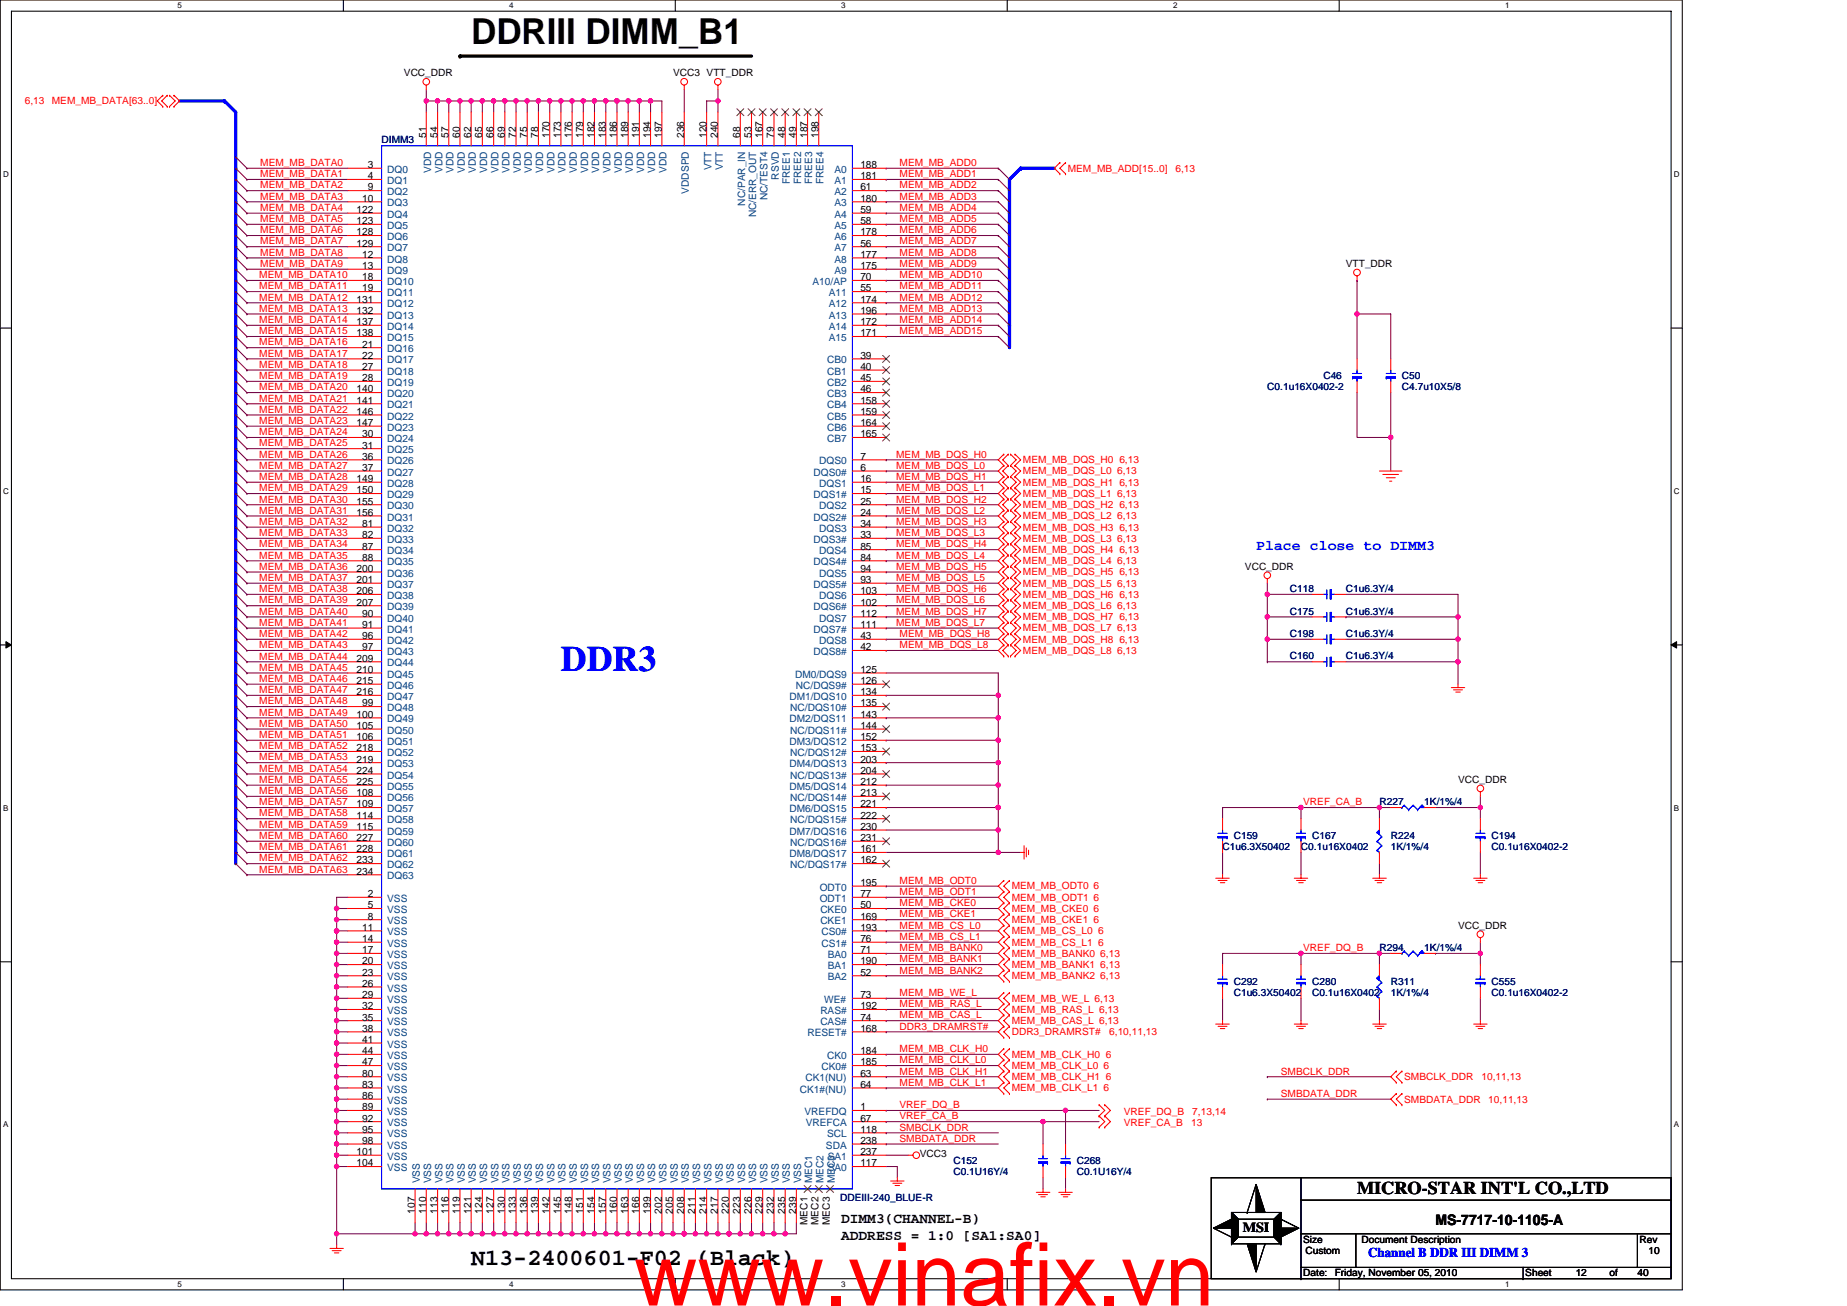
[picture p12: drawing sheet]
<svg xmlns="http://www.w3.org/2000/svg" width="297mm" height="210mm" viewBox="0 0 297 210" stroke-linecap="round" stroke-linejoin="round" font-family="sans-serif">
<defs><g id="words">
<text font-size="14.1" fill="#f00" x="102" y="209.9">www.vinafix.vn</text>
<text font-size="5.8" x="75.8" y="7">DDRIII DIMM_B1</text>
<text font-size="5.8" fill="#00f" x="90.2" y="107.9">DDR3</text>
<text font-size="3.8" x="75.8" y="203.3">N13-2400601-F02 (Black)</text>
<text font-size="2.9" x="218.2" y="192">MICRO-STAR INT'L CO.,LTD</text>
<text font-size="2.3" fill="#00f" x="202" y="88.5">Place close to DIMM3</text>
<g font-size="2.3">
<text x="135.3" y="196.7">DIMM3(CHANNEL-B)</text>
<text x="230.9" y="196.9">MS-7717-10-1105-A</text>
<text x="135.3" y="199.3">ADDRESS = 1:0 [SA1:SA0]</text>
</g>
<text font-size="2.2" x="199.9" y="198">MSI</text>
<text font-size="2.2" fill="#00f" x="220" y="202.1">Channel B DDR III DIMM 3</text>
<g font-size="1.6" fill="#f00">
<text x="4" y="16.8">6,13</text>
<text x="8.3" y="16.8">MEM_MB_DATA[63..0]</text>
<text x="41.9" y="28.5">MEM_MB_DATA1</text>
<text x="41.9" y="26.7">MEM_MB_DATA0</text>
<text x="144.7" y="26.7">MEM_MB_ADD0</text>
<text x="144.7" y="28.5">MEM_MB_ADD1</text>
<text x="171.7" y="27.6">MEM_MB_ADD[15..0]</text>
<text x="189" y="27.6">6,13</text>
<text x="41.9" y="32.1">MEM_MB_DATA3</text>
<text x="41.9" y="33.9">MEM_MB_DATA4</text>
<text x="41.9" y="35.7">MEM_MB_DATA5</text>
<text x="41.9" y="30.3">MEM_MB_DATA2</text>
<text x="144.7" y="30.3">MEM_MB_ADD2</text>
<text x="144.7" y="35.7">MEM_MB_ADD5</text>
<text x="144.7" y="32.1">MEM_MB_ADD3</text>
<text x="144.7" y="33.9">MEM_MB_ADD4</text>
<text x="41.9" y="39.3">MEM_MB_DATA7</text>
<text x="41.9" y="37.5">MEM_MB_DATA6</text>
<text x="41.9" y="41.1">MEM_MB_DATA8</text>
<text x="144.7" y="37.5">MEM_MB_ADD6</text>
<text x="144.7" y="41.1">MEM_MB_ADD8</text>
<text x="144.7" y="39.3">MEM_MB_ADD7</text>
<text x="41.7" y="46.5">MEM_MB_DATA11</text>
<text x="41.7" y="44.7">MEM_MB_DATA10</text>
<text x="41.9" y="42.9">MEM_MB_DATA9</text>
<text x="144.7" y="44.7">MEM_MB_ADD10</text>
<text x="144.7" y="42.9">MEM_MB_ADD9</text>
<text x="144.7" y="46.5">MEM_MB_ADD11</text>
<text x="41.7" y="51.9">MEM_MB_DATA14</text>
<text x="41.7" y="53.7">MEM_MB_DATA15</text>
<text x="41.7" y="50.1">MEM_MB_DATA13</text>
<text x="41.7" y="48.3">MEM_MB_DATA12</text>
<text x="144.7" y="50.1">MEM_MB_ADD13</text>
<text x="144.7" y="51.9">MEM_MB_ADD14</text>
<text x="144.7" y="48.3">MEM_MB_ADD12</text>
<text x="144.7" y="53.7">MEM_MB_ADD15</text>
<text x="41.7" y="55.5">MEM_MB_DATA16</text>
<text x="41.7" y="57.3">MEM_MB_DATA17</text>
<text x="41.7" y="59.1">MEM_MB_DATA18</text>
<text x="41.7" y="62.8">MEM_MB_DATA20</text>
<text x="41.7" y="61">MEM_MB_DATA19</text>
<text x="41.7" y="64.6">MEM_MB_DATA21</text>
<text x="41.7" y="68.2">MEM_MB_DATA23</text>
<text x="41.7" y="71.8">MEM_MB_DATA25</text>
<text x="41.7" y="70">MEM_MB_DATA24</text>
<text x="41.7" y="66.4">MEM_MB_DATA22</text>
<text x="41.7" y="77.2">MEM_MB_DATA28</text>
<text x="41.7" y="73.6">MEM_MB_DATA26</text>
<text x="41.7" y="75.4">MEM_MB_DATA27</text>
<text x="144.1" y="73.6">MEM_MB_DQS_H0</text>
<text x="144.1" y="77.2">MEM_MB_DQS_H1</text>
<text x="144.1" y="75.4">MEM_MB_DQS_L0</text>
<text x="164.5" y="74.5">MEM_MB_DQS_H0 6,13</text>
<text x="164.5" y="76.3">MEM_MB_DQS_L0 6,13</text>
<text x="41.7" y="80.8">MEM_MB_DATA30</text>
<text x="41.7" y="82.6">MEM_MB_DATA31</text>
<text x="41.7" y="79">MEM_MB_DATA29</text>
<text x="144.1" y="80.8">MEM_MB_DQS_H2</text>
<text x="144.1" y="79">MEM_MB_DQS_L1</text>
<text x="144.1" y="82.6">MEM_MB_DQS_L2</text>
<text x="164.5" y="79.9">MEM_MB_DQS_L1 6,13</text>
<text x="164.5" y="78.1">MEM_MB_DQS_H1 6,13</text>
<text x="164.5" y="83.5">MEM_MB_DQS_L2 6,13</text>
<text x="164.5" y="81.7">MEM_MB_DQS_H2 6,13</text>
<text x="41.7" y="89.8">MEM_MB_DATA35</text>
<text x="41.7" y="84.4">MEM_MB_DATA32</text>
<text x="41.7" y="88">MEM_MB_DATA34</text>
<text x="41.7" y="86.2">MEM_MB_DATA33</text>
<text x="144.1" y="88">MEM_MB_DQS_H4</text>
<text x="144.1" y="86.2">MEM_MB_DQS_L3</text>
<text x="144.1" y="84.4">MEM_MB_DQS_H3</text>
<text x="144.1" y="89.8">MEM_MB_DQS_L4</text>
<text x="164.5" y="87.1">MEM_MB_DQS_L3 6,13</text>
<text x="164.5" y="85.3">MEM_MB_DQS_H3 6,13</text>
<text x="164.5" y="88.9">MEM_MB_DQS_H4 6,13</text>
<text x="41.7" y="95.2">MEM_MB_DATA38</text>
<text x="41.7" y="91.6">MEM_MB_DATA36</text>
<text x="41.7" y="93.4">MEM_MB_DATA37</text>
<text x="144.1" y="95.2">MEM_MB_DQS_H6</text>
<text x="144.1" y="91.6">MEM_MB_DQS_H5</text>
<text x="144.1" y="93.4">MEM_MB_DQS_L5</text>
<text x="164.5" y="90.7">MEM_MB_DQS_L4 6,13</text>
<text x="164.5" y="94.3">MEM_MB_DQS_L5 6,13</text>
<text x="164.5" y="92.5">MEM_MB_DQS_H5 6,13</text>
<text x="41.7" y="100.6">MEM_MB_DATA41</text>
<text x="41.7" y="98.8">MEM_MB_DATA40</text>
<text x="41.7" y="97">MEM_MB_DATA39</text>
<text x="144.1" y="100.6">MEM_MB_DQS_L7</text>
<text x="144.1" y="98.8">MEM_MB_DQS_H7</text>
<text x="144.1" y="97">MEM_MB_DQS_L6</text>
<text x="164.5" y="97.9">MEM_MB_DQS_L6 6,13</text>
<text x="164.5" y="96.1">MEM_MB_DQS_H6 6,13</text>
<text x="164.5" y="101.5">MEM_MB_DQS_L7 6,13</text>
<text x="164.5" y="99.7">MEM_MB_DQS_H7 6,13</text>
<text x="41.7" y="104.2">MEM_MB_DATA43</text>
<text x="41.7" y="107.8">MEM_MB_DATA45</text>
<text x="41.7" y="102.4">MEM_MB_DATA42</text>
<text x="41.7" y="106">MEM_MB_DATA44</text>
<text x="144.7" y="104.2">MEM_MB_DQS_L8</text>
<text x="144.7" y="102.4">MEM_MB_DQS_H8</text>
<text x="164.5" y="105.1">MEM_MB_DQS_L8 6,13</text>
<text x="164.5" y="103.3">MEM_MB_DQS_H8 6,13</text>
<text x="41.7" y="111.4">MEM_MB_DATA47</text>
<text x="41.7" y="113.2">MEM_MB_DATA48</text>
<text x="41.7" y="109.6">MEM_MB_DATA46</text>
<text x="41.7" y="116.9">MEM_MB_DATA50</text>
<text x="41.7" y="115.1">MEM_MB_DATA49</text>
<text x="41.7" y="118.7">MEM_MB_DATA51</text>
<text x="41.7" y="120.5">MEM_MB_DATA52</text>
<text x="41.7" y="124.1">MEM_MB_DATA54</text>
<text x="41.7" y="122.3">MEM_MB_DATA53</text>
<text x="41.7" y="125.9">MEM_MB_DATA55</text>
<text x="41.7" y="131.3">MEM_MB_DATA58</text>
<text x="41.7" y="127.7">MEM_MB_DATA56</text>
<text x="41.7" y="129.5">MEM_MB_DATA57</text>
<text x="209.6" y="129.5">VREF_CA_B</text>
<text x="41.7" y="133.1">MEM_MB_DATA59</text>
<text x="41.7" y="136.7">MEM_MB_DATA61</text>
<text x="41.7" y="134.9">MEM_MB_DATA60</text>
<text x="41.7" y="140.3">MEM_MB_DATA63</text>
<text x="41.7" y="138.5">MEM_MB_DATA62</text>
<text x="144.7" y="142.1">MEM_MB_ODT0</text>
<text x="144.7" y="143.9">MEM_MB_ODT1</text>
<text x="162.7" y="143">MEM_MB_ODT0 6</text>
<text x="144.7" y="149.3">MEM_MB_CS_L0</text>
<text x="144.7" y="145.7">MEM_MB_CKE0</text>
<text x="144.7" y="147.5">MEM_MB_CKE1</text>
<text x="162.7" y="146.6">MEM_MB_CKE0 6</text>
<text x="162.7" y="144.8">MEM_MB_ODT1 6</text>
<text x="162.7" y="148.4">MEM_MB_CKE1 6</text>
<text x="144.7" y="151.1">MEM_MB_CS_L1</text>
<text x="144.7" y="154.7">MEM_MB_BANK1</text>
<text x="144.7" y="152.9">MEM_MB_BANK0</text>
<text x="162.7" y="152">MEM_MB_CS_L1 6</text>
<text x="162.7" y="150.2">MEM_MB_CS_L0 6</text>
<text x="162.7" y="155.6">MEM_MB_BANK1 6,13</text>
<text x="162.7" y="153.8">MEM_MB_BANK0 6,13</text>
<text x="209.6" y="152.9">VREF_DQ_B</text>
<text x="144.7" y="160.1">MEM_MB_WE_L</text>
<text x="144.7" y="161.9">MEM_MB_RAS_L</text>
<text x="144.7" y="156.5">MEM_MB_BANK2</text>
<text x="162.7" y="161">MEM_MB_WE_L 6,13</text>
<text x="162.7" y="157.4">MEM_MB_BANK2 6,13</text>
<text x="144.7" y="163.7">MEM_MB_CAS_L</text>
<text x="144.7" y="165.5">DDR3_DRAMRST#</text>
<text x="162.7" y="164.6">MEM_MB_CAS_L 6,13</text>
<text x="162.7" y="162.8">MEM_MB_RAS_L 6,13</text>
<text x="162.7" y="166.5">DDR3_DRAMRST#</text>
<text x="178.4" y="166.5">6,10,11,13</text>
<text x="144.7" y="172.8">MEM_MB_CLK_H1</text>
<text x="144.7" y="171">MEM_MB_CLK_L0</text>
<text x="144.7" y="169.2">MEM_MB_CLK_H0</text>
<text x="162.7" y="173.7">MEM_MB_CLK_H1 6</text>
<text x="162.7" y="170.1">MEM_MB_CLK_H0 6</text>
<text x="162.7" y="171.9">MEM_MB_CLK_L0 6</text>
<text x="206" y="172.8">SMBCLK_DDR</text>
<text x="225.8" y="173.7">SMBCLK_DDR</text>
<text x="238.3" y="173.7">10,11,13</text>
<text x="144.7" y="178.2">VREF_DQ_B</text>
<text x="144.7" y="174.6">MEM_MB_CLK_L1</text>
<text x="144.7" y="180">VREF_CA_B</text>
<text x="162.7" y="175.5">MEM_MB_CLK_L1 6</text>
<text x="180.7" y="179.3">VREF_DQ_B</text>
<text x="191.7" y="179.3">7,13,14</text>
<text x="206" y="176.4">SMBDATA_DDR</text>
<text x="225.8" y="177.3">SMBDATA_DDR</text>
<text x="239.3" y="177.3">10,11,13</text>
<text x="144.7" y="181.8">SMBCLK_DDR</text>
<text x="144.7" y="183.6">SMBDATA_DDR</text>
<text x="180.7" y="181.1">VREF_CA_B</text>
<text x="191.6" y="181.1">13</text>
</g>
<g font-size="1.6">
<text x="65" y="12.3">VCC_DDR</text>
<text x="108.2" y="12.3">VCC3 VTT_DDR</text>
<text x="68.5" y="22.2" transform="rotate(-90 68.5 22.2)">51</text>
<text x="70.4" y="22.2" transform="rotate(-90 70.4 22.2)">54</text>
<text x="72.2" y="22.2" transform="rotate(-90 72.2 22.2)">57</text>
<text x="74" y="22.2" transform="rotate(-90 74 22.2)">60</text>
<text x="75.8" y="22.2" transform="rotate(-90 75.8 22.2)">62</text>
<text x="77.6" y="22.2" transform="rotate(-90 77.6 22.2)">65</text>
<text x="79.4" y="22.2" transform="rotate(-90 79.4 22.2)">66</text>
<text x="81.2" y="22.2" transform="rotate(-90 81.2 22.2)">69</text>
<text x="83" y="22.2" transform="rotate(-90 83 22.2)">72</text>
<text x="84.8" y="22.2" transform="rotate(-90 84.8 22.2)">75</text>
<text x="86.6" y="22.2" transform="rotate(-90 86.6 22.2)">78</text>
<text x="88.4" y="22.2" transform="rotate(-90 88.4 22.2)">170</text>
<text x="90.2" y="22.2" transform="rotate(-90 90.2 22.2)">173</text>
<text x="92" y="22.2" transform="rotate(-90 92 22.2)">176</text>
<text x="93.8" y="22.2" transform="rotate(-90 93.8 22.2)">179</text>
<text x="95.6" y="22.2" transform="rotate(-90 95.6 22.2)">182</text>
<text x="97.4" y="22.2" transform="rotate(-90 97.4 22.2)">183</text>
<text x="99.2" y="22.2" transform="rotate(-90 99.2 22.2)">186</text>
<text x="101" y="22.2" transform="rotate(-90 101 22.2)">189</text>
<text x="102.8" y="22.2" transform="rotate(-90 102.8 22.2)">191</text>
<text x="104.6" y="22.2" transform="rotate(-90 104.6 22.2)">194</text>
<text x="106.4" y="22.2" transform="rotate(-90 106.4 22.2)">197</text>
<text x="110" y="22.2" transform="rotate(-90 110 22.2)">236</text>
<text x="113.6" y="22.2" transform="rotate(-90 113.6 22.2)">120</text>
<text x="115.4" y="22.2" transform="rotate(-90 115.4 22.2)">240</text>
<text x="119" y="22.2" transform="rotate(-90 119 22.2)">68</text>
<text x="120.8" y="22.2" transform="rotate(-90 120.8 22.2)">53</text>
<text x="122.6" y="22.2" transform="rotate(-90 122.6 22.2)">167</text>
<text x="124.5" y="22.2" transform="rotate(-90 124.5 22.2)">79</text>
<text x="126.3" y="22.2" transform="rotate(-90 126.3 22.2)">48</text>
<text x="128.1" y="22.2" transform="rotate(-90 128.1 22.2)">49</text>
<text x="129.9" y="22.2" transform="rotate(-90 129.9 22.2)">187</text>
<text x="131.7" y="22.2" transform="rotate(-90 131.7 22.2)">198</text>
<text x="59.2" y="27">3</text>
<text x="59.2" y="28.8">4</text>
<text x="138.4" y="27">188</text>
<text x="138.4" y="28.8">181</text>
<text x="57.4" y="34.2">122</text>
<text x="58.3" y="32.4">10</text>
<text x="59.2" y="30.6">9</text>
<text x="138.4" y="30.6">61</text>
<text x="138.4" y="32.4">180</text>
<text x="138.4" y="34.2">59</text>
<text x="57.4" y="36">123</text>
<text x="57.4" y="37.8">128</text>
<text x="57.4" y="39.6">129</text>
<text x="58.3" y="41.4">12</text>
<text x="138.4" y="36">58</text>
<text x="138.4" y="37.8">178</text>
<text x="138.4" y="39.6">56</text>
<text x="138.4" y="41.4">177</text>
<text x="58.3" y="43.3">13</text>
<text x="58.3" y="45.1">18</text>
<text x="58.3" y="46.9">19</text>
<text x="138.4" y="46.9">55</text>
<text x="138.4" y="43.3">175</text>
<text x="138.4" y="45.1">70</text>
<text x="216.4" y="42.9">VTT_DDR</text>
<text x="57.4" y="48.7">131</text>
<text x="57.4" y="50.5">132</text>
<text x="57.4" y="52.3">137</text>
<text x="138.4" y="48.7">174</text>
<text x="138.4" y="50.5">196</text>
<text x="138.4" y="52.3">172</text>
<text x="57.4" y="54.1">138</text>
<text x="58.3" y="55.9">21</text>
<text x="58.3" y="57.7">22</text>
<text x="58.3" y="59.5">27</text>
<text x="138.4" y="54.1">171</text>
<text x="138.4" y="57.7">39</text>
<text x="138.4" y="59.5">40</text>
<text x="57.4" y="63.1">140</text>
<text x="57.4" y="64.9">141</text>
<text x="58.3" y="61.3">28</text>
<text x="138.4" y="61.3">45</text>
<text x="138.4" y="63.1">46</text>
<text x="138.4" y="64.9">158</text>
<text x="57.4" y="66.7">146</text>
<text x="57.4" y="68.5">147</text>
<text x="58.3" y="70.3">30</text>
<text x="138.4" y="66.7">159</text>
<text x="138.4" y="68.5">164</text>
<text x="138.4" y="70.3">165</text>
<text x="57.4" y="77.5">149</text>
<text x="58.3" y="72.1">31</text>
<text x="58.3" y="73.9">36</text>
<text x="58.3" y="75.7">37</text>
<text x="138.4" y="73.9">7</text>
<text x="138.4" y="77.5">16</text>
<text x="138.4" y="75.7">6</text>
<text x="57.4" y="79.3">150</text>
<text x="57.4" y="81.1">155</text>
<text x="57.4" y="82.9">156</text>
<text x="138.4" y="81.1">25</text>
<text x="138.4" y="79.3">15</text>
<text x="138.4" y="82.9">24</text>
<text x="58.3" y="84.7">81</text>
<text x="58.3" y="86.5">82</text>
<text x="58.3" y="88.3">87</text>
<text x="138.4" y="84.7">34</text>
<text x="138.4" y="88.3">85</text>
<text x="138.4" y="86.5">33</text>
<text x="57.4" y="91.9">200</text>
<text x="57.4" y="93.7">201</text>
<text x="57.4" y="95.5">206</text>
<text x="58.3" y="90.1">88</text>
<text x="138.4" y="91.9">94</text>
<text x="138.4" y="95.5">103</text>
<text x="138.4" y="90.1">84</text>
<text x="138.4" y="93.7">93</text>
<text x="200.2" y="91.6">VCC_DDR</text>
<text x="57.4" y="97.4">207</text>
<text x="58.3" y="99.2">90</text>
<text x="58.3" y="101">91</text>
<text x="138.4" y="99.2">112</text>
<text x="138.4" y="97.4">102</text>
<text x="138.4" y="101">111</text>
<text x="57.4" y="106.4">209</text>
<text x="58.3" y="102.8">96</text>
<text x="58.3" y="104.6">97</text>
<text x="138.4" y="102.8">43</text>
<text x="138.4" y="104.6">42</text>
<text x="57.4" y="108.2">210</text>
<text x="57.4" y="110">215</text>
<text x="57.4" y="111.8">216</text>
<text x="58.3" y="113.6">99</text>
<text x="138.4" y="110">126</text>
<text x="138.4" y="108.2">125</text>
<text x="138.4" y="113.6">135</text>
<text x="138.4" y="111.8">134</text>
<text x="57.4" y="115.4">100</text>
<text x="57.4" y="117.2">105</text>
<text x="57.4" y="119">106</text>
<text x="138.4" y="117.2">144</text>
<text x="138.4" y="115.4">143</text>
<text x="138.4" y="119">152</text>
<text x="57.4" y="120.8">218</text>
<text x="57.4" y="122.6">219</text>
<text x="57.4" y="124.4">224</text>
<text x="138.4" y="120.8">153</text>
<text x="138.4" y="124.4">204</text>
<text x="138.4" y="122.6">203</text>
<text x="234.5" y="125.9">VCC_DDR</text>
<text x="57.4" y="126.2">225</text>
<text x="57.4" y="128">108</text>
<text x="57.4" y="129.8">109</text>
<text x="57.4" y="131.6">114</text>
<text x="138.4" y="128">213</text>
<text x="138.4" y="131.6">222</text>
<text x="138.4" y="126.2">212</text>
<text x="138.4" y="129.8">221</text>
<text x="57.4" y="133.4">115</text>
<text x="57.4" y="135.2">227</text>
<text x="57.4" y="137">228</text>
<text x="138.4" y="135.2">231</text>
<text x="138.4" y="133.4">230</text>
<text x="138.4" y="137">161</text>
<text x="57.4" y="138.8">233</text>
<text x="57.4" y="140.6">234</text>
<text x="138.4" y="138.8">162</text>
<text x="138.4" y="142.5">195</text>
<text x="58.3" y="149.6">11</text>
<text x="59.2" y="144.3">2</text>
<text x="59.2" y="146.1">5</text>
<text x="59.2" y="147.8">8</text>
<text x="138.4" y="149.6">193</text>
<text x="138.4" y="144.3">77</text>
<text x="138.4" y="146.1">50</text>
<text x="138.4" y="147.8">169</text>
<text x="234.5" y="149.3">VCC_DDR</text>
<text x="58.3" y="153.3">17</text>
<text x="58.3" y="155.1">20</text>
<text x="58.3" y="151.5">14</text>
<text x="138.4" y="153.3">71</text>
<text x="138.4" y="155.1">190</text>
<text x="138.4" y="151.5">76</text>
<text x="58.3" y="156.9">23</text>
<text x="58.3" y="158.7">26</text>
<text x="58.3" y="160.5">29</text>
<text x="138.4" y="156.9">52</text>
<text x="138.4" y="160.5">73</text>
<text x="58.3" y="162.3">32</text>
<text x="58.3" y="164.1">35</text>
<text x="58.3" y="165.9">38</text>
<text x="58.3" y="167.7">41</text>
<text x="138.4" y="165.9">168</text>
<text x="138.4" y="164.1">74</text>
<text x="138.4" y="162.3">192</text>
<text x="58.3" y="169.5">44</text>
<text x="58.3" y="173.1">80</text>
<text x="58.3" y="171.3">47</text>
<text x="138.4" y="169.5">184</text>
<text x="138.4" y="171.3">185</text>
<text x="138.4" y="173.1">63</text>
<text x="58.3" y="174.9">83</text>
<text x="58.3" y="176.7">86</text>
<text x="58.3" y="178.5">89</text>
<text x="138.4" y="178.5">1</text>
<text x="138.4" y="174.9">64</text>
<text x="57.4" y="185.7">101</text>
<text x="58.3" y="180.3">92</text>
<text x="58.3" y="182.1">95</text>
<text x="58.3" y="183.9">98</text>
<text x="138.4" y="182.1">118</text>
<text x="138.4" y="185.7">237</text>
<text x="138.4" y="183.9">238</text>
<text x="138.4" y="180.3">67</text>
<text x="57.4" y="187.5">104</text>
<text x="138.4" y="187.5">117</text>
<text x="147.9" y="186.1">VCC3</text>
<text x="66.7" y="195.2" transform="rotate(-90 66.7 195.2)">107</text>
<text x="68.5" y="195.2" transform="rotate(-90 68.5 195.2)">110</text>
<text x="70.4" y="195.2" transform="rotate(-90 70.4 195.2)">113</text>
<text x="72.2" y="195.2" transform="rotate(-90 72.2 195.2)">116</text>
<text x="74" y="195.2" transform="rotate(-90 74 195.2)">119</text>
<text x="75.8" y="195.2" transform="rotate(-90 75.8 195.2)">121</text>
<text x="77.6" y="195.2" transform="rotate(-90 77.6 195.2)">124</text>
<text x="79.4" y="195.2" transform="rotate(-90 79.4 195.2)">127</text>
<text x="81.2" y="195.2" transform="rotate(-90 81.2 195.2)">130</text>
<text x="83" y="195.2" transform="rotate(-90 83 195.2)">133</text>
<text x="84.8" y="195.2" transform="rotate(-90 84.8 195.2)">136</text>
<text x="86.6" y="195.2" transform="rotate(-90 86.6 195.2)">139</text>
<text x="88.4" y="195.2" transform="rotate(-90 88.4 195.2)">142</text>
<text x="90.2" y="195.2" transform="rotate(-90 90.2 195.2)">145</text>
<text x="92" y="195.2" transform="rotate(-90 92 195.2)">148</text>
<text x="93.8" y="195.2" transform="rotate(-90 93.8 195.2)">151</text>
<text x="95.6" y="195.2" transform="rotate(-90 95.6 195.2)">154</text>
<text x="97.4" y="195.2" transform="rotate(-90 97.4 195.2)">157</text>
<text x="99.2" y="195.2" transform="rotate(-90 99.2 195.2)">160</text>
<text x="101" y="195.2" transform="rotate(-90 101 195.2)">163</text>
<text x="102.8" y="195.2" transform="rotate(-90 102.8 195.2)">166</text>
<text x="104.6" y="195.2" transform="rotate(-90 104.6 195.2)">199</text>
<text x="106.4" y="195.2" transform="rotate(-90 106.4 195.2)">202</text>
<text x="108.2" y="195.2" transform="rotate(-90 108.2 195.2)">205</text>
<text x="110" y="195.2" transform="rotate(-90 110 195.2)">208</text>
<text x="111.8" y="195.2" transform="rotate(-90 111.8 195.2)">211</text>
<text x="113.6" y="195.2" transform="rotate(-90 113.6 195.2)">214</text>
<text x="115.4" y="195.2" transform="rotate(-90 115.4 195.2)">217</text>
<text x="117.2" y="195.2" transform="rotate(-90 117.2 195.2)">220</text>
<text x="119" y="195.2" transform="rotate(-90 119 195.2)">223</text>
<text x="120.8" y="195.2" transform="rotate(-90 120.8 195.2)">226</text>
<text x="122.6" y="195.2" transform="rotate(-90 122.6 195.2)">229</text>
<text x="124.5" y="195.2" transform="rotate(-90 124.5 195.2)">232</text>
<text x="126.3" y="195.2" transform="rotate(-90 126.3 195.2)">235</text>
<text x="128.1" y="195.2" transform="rotate(-90 128.1 195.2)">239</text>
<text x="129.9" y="197" transform="rotate(-90 129.9 197)">MEC1</text>
<text x="131.7" y="197" transform="rotate(-90 131.7 197)">MEC2</text>
<text x="133.5" y="197" transform="rotate(-90 133.5 197)">MEC3</text>
<text x="209.6" y="199.8">Size</text>
<text x="209.9" y="201.6">Custom</text>
<text x="219" y="199.8">Document Description</text>
<text x="263.7" y="199.8">Rev</text>
<text x="265.1" y="201.6">10</text>
<text x="209.6" y="205.2">Date:</text>
<text x="214.6" y="205.2">Friday, November 05, 2010</text>
<text x="245.3" y="205.2">Sheet</text>
<text x="253.4" y="205.2">12</text>
<text x="258.8" y="205.2">of</text>
<text x="263.3" y="205.2">40</text>
</g>
<g font-size="1.6" fill="#000080">
<text x="61.4" y="23.1">DIMM3</text>
<text x="203.8" y="62.8">C0.1u16X0402-2</text>
<text x="212.8" y="60.9">C46</text>
<text x="225.5" y="60.9">C50</text>
<text x="225.5" y="62.8">C4.7u10X5/8</text>
<text x="207.4" y="95.2">C118</text>
<text x="216.4" y="95.2">C1u6.3Y/4</text>
<text x="207.4" y="98.8">C175</text>
<text x="216.4" y="98.8">C1u6.3Y/4</text>
<text x="207.4" y="102.4">C198</text>
<text x="207.4" y="106">C160</text>
<text x="216.4" y="102.4">C1u6.3Y/4</text>
<text x="216.4" y="106">C1u6.3Y/4</text>
<text x="221.8" y="129.5">R227</text>
<text x="229.1" y="129.5">1K/1%/4</text>
<text x="196.6" y="136.7">C1u6.3X50402</text>
<text x="198.4" y="134.9">C159</text>
<text x="209.2" y="136.7">C0.1u16X0402</text>
<text x="211" y="134.9">C167</text>
<text x="223.7" y="134.9">R224</text>
<text x="223.7" y="136.7">1K/1%/4</text>
<text x="239.9" y="134.9">C194</text>
<text x="239.9" y="136.7">C0.1u16X0402-2</text>
<text x="221.8" y="152.9">R294</text>
<text x="229.1" y="152.9">1K/1%/4</text>
<text x="198.4" y="158.3">C292</text>
<text x="198.4" y="160.1">C1u6.3X50402</text>
<text x="211" y="158.3">C280</text>
<text x="211" y="160.1">C0.1u16X0402</text>
<text x="223.7" y="158.3">R311</text>
<text x="223.7" y="160.1">1K/1%/4</text>
<text x="239.9" y="158.3">C555</text>
<text x="239.9" y="160.1">C0.1u16X0402-2</text>
<text x="153.3" y="187.2">C152</text>
<text x="153.3" y="189">C0.1U16Y/4</text>
<text x="173.2" y="187.2">C268</text>
<text x="173.2" y="189">C0.1U16Y/4</text>
<text x="135.1" y="193.1">DDEIII-240_BLUE-R</text>
</g>
<g font-size="1.6" fill="#004080">
<text x="62.3" y="27.8">DQ0</text>
<text x="62.3" y="29.6">DQ1</text>
<text x="69.3" y="27.8" transform="rotate(-90 69.3 27.8)">VDD</text>
<text x="71.1" y="27.8" transform="rotate(-90 71.1 27.8)">VDD</text>
<text x="72.9" y="27.8" transform="rotate(-90 72.9 27.8)">VDD</text>
<text x="74.7" y="27.8" transform="rotate(-90 74.7 27.8)">VDD</text>
<text x="76.5" y="27.8" transform="rotate(-90 76.5 27.8)">VDD</text>
<text x="78.3" y="27.8" transform="rotate(-90 78.3 27.8)">VDD</text>
<text x="80.2" y="27.8" transform="rotate(-90 80.2 27.8)">VDD</text>
<text x="82" y="27.8" transform="rotate(-90 82 27.8)">VDD</text>
<text x="83.8" y="27.8" transform="rotate(-90 83.8 27.8)">VDD</text>
<text x="85.6" y="27.8" transform="rotate(-90 85.6 27.8)">VDD</text>
<text x="87.4" y="27.8" transform="rotate(-90 87.4 27.8)">VDD</text>
<text x="89.2" y="27.8" transform="rotate(-90 89.2 27.8)">VDD</text>
<text x="91" y="27.8" transform="rotate(-90 91 27.8)">VDD</text>
<text x="92.8" y="27.8" transform="rotate(-90 92.8 27.8)">VDD</text>
<text x="94.6" y="27.8" transform="rotate(-90 94.6 27.8)">VDD</text>
<text x="96.4" y="27.8" transform="rotate(-90 96.4 27.8)">VDD</text>
<text x="98.2" y="27.8" transform="rotate(-90 98.2 27.8)">VDD</text>
<text x="100" y="27.8" transform="rotate(-90 100 27.8)">VDD</text>
<text x="101.8" y="27.8" transform="rotate(-90 101.8 27.8)">VDD</text>
<text x="103.6" y="27.8" transform="rotate(-90 103.6 27.8)">VDD</text>
<text x="105.4" y="27.8" transform="rotate(-90 105.4 27.8)">VDD</text>
<text x="107.2" y="27.8" transform="rotate(-90 107.2 27.8)">VDD</text>
<text x="114.4" y="27.4" transform="rotate(-90 114.4 27.4)">VTT</text>
<text x="116.2" y="27.4" transform="rotate(-90 116.2 27.4)">VTT</text>
<text x="125.2" y="28.9" transform="rotate(-90 125.2 28.9)">RSVD</text>
<text x="127" y="29.6" transform="rotate(-90 127 29.6)">FREE1</text>
<text x="128.8" y="29.6" transform="rotate(-90 128.8 29.6)">FREE2</text>
<text x="130.6" y="29.6" transform="rotate(-90 130.6 29.6)">FREE3</text>
<text x="132.4" y="29.6" transform="rotate(-90 132.4 29.6)">FREE4</text>
<text x="134.2" y="27.8">A0</text>
<text x="134.2" y="29.6">A1</text>
<text x="62.3" y="31.4">DQ2</text>
<text x="62.3" y="33.2">DQ3</text>
<text x="62.3" y="35">DQ4</text>
<text x="110.8" y="31.1" transform="rotate(-90 110.8 31.1)">VDDSPD</text>
<text x="119.8" y="33" transform="rotate(-90 119.8 33)">NC/PAR_IN</text>
<text x="121.6" y="35" transform="rotate(-90 121.6 35)">NC/ERR_OUT</text>
<text x="123.4" y="32.2" transform="rotate(-90 123.4 32.2)">NC/TEST4</text>
<text x="134.2" y="31.4">A2</text>
<text x="134.2" y="33.2">A3</text>
<text x="134.2" y="35">A4</text>
<text x="62.3" y="36.8">DQ5</text>
<text x="62.3" y="38.6">DQ6</text>
<text x="62.3" y="40.4">DQ7</text>
<text x="134.2" y="36.8">A5</text>
<text x="134.2" y="38.6">A6</text>
<text x="134.2" y="40.4">A7</text>
<text x="62.3" y="42.2">DQ8</text>
<text x="62.3" y="44">DQ9</text>
<text x="62.3" y="45.8">DQ10</text>
<text x="62.3" y="47.6">DQ11</text>
<text x="130.7" y="45.8">A10/AP</text>
<text x="133.3" y="47.6">A11</text>
<text x="134.2" y="42.2">A8</text>
<text x="134.2" y="44">A9</text>
<text x="62.3" y="49.4">DQ12</text>
<text x="62.3" y="51.2">DQ13</text>
<text x="62.3" y="53">DQ14</text>
<text x="133.3" y="49.4">A12</text>
<text x="133.3" y="51.2">A13</text>
<text x="133.3" y="53">A14</text>
<text x="62.3" y="54.8">DQ15</text>
<text x="62.3" y="56.6">DQ16</text>
<text x="62.3" y="58.4">DQ17</text>
<text x="133" y="58.4">CB0</text>
<text x="133.3" y="54.8">A15</text>
<text x="62.3" y="60.2">DQ18</text>
<text x="62.3" y="62.1">DQ19</text>
<text x="62.3" y="63.9">DQ20</text>
<text x="62.3" y="65.7">DQ21</text>
<text x="133" y="60.2">CB1</text>
<text x="133" y="62.1">CB2</text>
<text x="133" y="63.9">CB3</text>
<text x="133" y="65.7">CB4</text>
<text x="62.3" y="67.5">DQ22</text>
<text x="62.3" y="69.3">DQ23</text>
<text x="62.3" y="71.1">DQ24</text>
<text x="133" y="67.5">CB5</text>
<text x="133" y="69.3">CB6</text>
<text x="133" y="71.1">CB7</text>
<text x="62.3" y="72.9">DQ25</text>
<text x="62.3" y="74.7">DQ26</text>
<text x="62.3" y="76.5">DQ27</text>
<text x="130.8" y="76.5">DQS0#</text>
<text x="131.7" y="74.7">DQS0</text>
<text x="62.3" y="78.3">DQ28</text>
<text x="62.3" y="80.1">DQ29</text>
<text x="62.3" y="81.9">DQ30</text>
<text x="62.3" y="83.7">DQ31</text>
<text x="130.8" y="80.1">DQS1#</text>
<text x="130.8" y="83.7">DQS2#</text>
<text x="131.7" y="78.3">DQS1</text>
<text x="131.7" y="81.9">DQS2</text>
<text x="62.3" y="85.5">DQ32</text>
<text x="62.3" y="87.3">DQ33</text>
<text x="62.3" y="89.1">DQ34</text>
<text x="130.8" y="87.3">DQS3#</text>
<text x="131.7" y="85.5">DQS3</text>
<text x="131.7" y="89.1">DQS4</text>
<text x="62.3" y="90.9">DQ35</text>
<text x="62.3" y="92.7">DQ36</text>
<text x="62.3" y="94.5">DQ37</text>
<text x="130.8" y="90.9">DQS4#</text>
<text x="130.8" y="94.5">DQS5#</text>
<text x="131.7" y="92.7">DQS5</text>
<text x="62.3" y="96.3">DQ38</text>
<text x="62.3" y="98.1">DQ39</text>
<text x="62.3" y="99.9">DQ40</text>
<text x="62.3" y="101.7">DQ41</text>
<text x="130.8" y="98.1">DQS6#</text>
<text x="130.8" y="101.7">DQS7#</text>
<text x="131.7" y="96.3">DQS6</text>
<text x="131.7" y="99.9">DQS7</text>
<text x="62.3" y="103.5">DQ42</text>
<text x="62.3" y="105.3">DQ43</text>
<text x="62.3" y="107.1">DQ44</text>
<text x="130.8" y="105.3">DQS8#</text>
<text x="131.7" y="103.5">DQS8</text>
<text x="62.3" y="108.9">DQ45</text>
<text x="62.3" y="110.7">DQ46</text>
<text x="62.3" y="112.5">DQ47</text>
<text x="127" y="112.5">DM1/DQS10</text>
<text x="127.9" y="108.9">DM0/DQS9</text>
<text x="128" y="110.7">NC/DQS9#</text>
<text x="62.3" y="114.3">DQ48</text>
<text x="62.3" y="116.2">DQ49</text>
<text x="62.3" y="118">DQ50</text>
<text x="62.3" y="119.8">DQ51</text>
<text x="127" y="116.2">DM2/DQS11</text>
<text x="127" y="119.8">DM3/DQS12</text>
<text x="127.1" y="114.3">NC/DQS10#</text>
<text x="127.1" y="118">NC/DQS11#</text>
<text x="62.3" y="121.6">DQ52</text>
<text x="62.3" y="123.4">DQ53</text>
<text x="62.3" y="125.2">DQ54</text>
<text x="127" y="123.4">DM4/DQS13</text>
<text x="127.1" y="121.6">NC/DQS12#</text>
<text x="127.1" y="125.2">NC/DQS13#</text>
<text x="62.3" y="127">DQ55</text>
<text x="62.3" y="128.8">DQ56</text>
<text x="62.3" y="130.6">DQ57</text>
<text x="127" y="127">DM5/DQS14</text>
<text x="127" y="130.6">DM6/DQS15</text>
<text x="127.1" y="128.8">NC/DQS14#</text>
<text x="62.3" y="132.4">DQ58</text>
<text x="62.3" y="134.2">DQ59</text>
<text x="62.3" y="136">DQ60</text>
<text x="62.3" y="137.8">DQ61</text>
<text x="127" y="134.2">DM7/DQS16</text>
<text x="127" y="137.8">DM8/DQS17</text>
<text x="127.1" y="132.4">NC/DQS15#</text>
<text x="127.1" y="136">NC/DQS16#</text>
<text x="62.3" y="139.6">DQ62</text>
<text x="62.3" y="141.4">DQ63</text>
<text x="127.1" y="139.6">NC/DQS17#</text>
<text x="131.8" y="143.2">ODT0</text>
<text x="62.3" y="145">VSS</text>
<text x="62.3" y="146.8">VSS</text>
<text x="62.3" y="148.6">VSS</text>
<text x="131.8" y="145">ODT1</text>
<text x="131.9" y="146.8">CKE0</text>
<text x="131.9" y="148.6">CKE1</text>
<text x="62.3" y="150.4">VSS</text>
<text x="62.3" y="154">VSS</text>
<text x="62.3" y="155.8">VSS</text>
<text x="62.3" y="152.2">VSS</text>
<text x="132.1" y="150.4">CS0#</text>
<text x="132.1" y="152.2">CS1#</text>
<text x="133.1" y="154">BA0</text>
<text x="133.1" y="155.8">BA1</text>
<text x="62.3" y="157.6">VSS</text>
<text x="62.3" y="159.4">VSS</text>
<text x="62.3" y="161.2">VSS</text>
<text x="132.6" y="161.2">WE#</text>
<text x="133.1" y="157.6">BA2</text>
<text x="62.3" y="163">VSS</text>
<text x="62.3" y="164.8">VSS</text>
<text x="62.3" y="166.6">VSS</text>
<text x="129.9" y="166.6">RESET#</text>
<text x="131.9" y="164.8">CAS#</text>
<text x="131.9" y="163">RAS#</text>
<text x="62.3" y="168.4">VSS</text>
<text x="62.3" y="170.3">VSS</text>
<text x="62.3" y="173.9">VSS</text>
<text x="62.3" y="172.1">VSS</text>
<text x="129.5" y="173.9">CK1(NU)</text>
<text x="132.1" y="172.1">CK0#</text>
<text x="133" y="170.3">CK0</text>
<text x="62.3" y="175.7">VSS</text>
<text x="62.3" y="177.5">VSS</text>
<text x="62.3" y="179.3">VSS</text>
<text x="128.6" y="175.7">CK1#(NU)</text>
<text x="129.4" y="179.3">VREFDQ</text>
<text x="62.3" y="181.1">VSS</text>
<text x="62.3" y="182.9">VSS</text>
<text x="62.3" y="184.7">VSS</text>
<text x="129.6" y="181.1">VREFCA</text>
<text x="132.8" y="184.7">SDA</text>
<text x="133" y="182.9">SCL</text>
<text x="62.3" y="186.5">VSS</text>
<text x="62.3" y="188.3">VSS</text>
<text x="67.5" y="190.2" transform="rotate(-90 67.5 190.2)">VSS</text>
<text x="69.3" y="190.2" transform="rotate(-90 69.3 190.2)">VSS</text>
<text x="71.1" y="190.2" transform="rotate(-90 71.1 190.2)">VSS</text>
<text x="72.9" y="190.2" transform="rotate(-90 72.9 190.2)">VSS</text>
<text x="74.7" y="190.2" transform="rotate(-90 74.7 190.2)">VSS</text>
<text x="76.5" y="190.2" transform="rotate(-90 76.5 190.2)">VSS</text>
<text x="78.3" y="190.2" transform="rotate(-90 78.3 190.2)">VSS</text>
<text x="80.2" y="190.2" transform="rotate(-90 80.2 190.2)">VSS</text>
<text x="82" y="190.2" transform="rotate(-90 82 190.2)">VSS</text>
<text x="83.8" y="190.2" transform="rotate(-90 83.8 190.2)">VSS</text>
<text x="85.6" y="190.2" transform="rotate(-90 85.6 190.2)">VSS</text>
<text x="87.4" y="190.2" transform="rotate(-90 87.4 190.2)">VSS</text>
<text x="89.2" y="190.2" transform="rotate(-90 89.2 190.2)">VSS</text>
<text x="91" y="190.2" transform="rotate(-90 91 190.2)">VSS</text>
<text x="92.8" y="190.2" transform="rotate(-90 92.8 190.2)">VSS</text>
<text x="94.6" y="190.2" transform="rotate(-90 94.6 190.2)">VSS</text>
<text x="96.4" y="190.2" transform="rotate(-90 96.4 190.2)">VSS</text>
<text x="98.2" y="190.2" transform="rotate(-90 98.2 190.2)">VSS</text>
<text x="100" y="190.2" transform="rotate(-90 100 190.2)">VSS</text>
<text x="101.8" y="190.2" transform="rotate(-90 101.8 190.2)">VSS</text>
<text x="103.6" y="190.2" transform="rotate(-90 103.6 190.2)">VSS</text>
<text x="105.4" y="190.2" transform="rotate(-90 105.4 190.2)">VSS</text>
<text x="107.2" y="190.2" transform="rotate(-90 107.2 190.2)">VSS</text>
<text x="109" y="190.2" transform="rotate(-90 109 190.2)">VSS</text>
<text x="110.8" y="190.2" transform="rotate(-90 110.8 190.2)">VSS</text>
<text x="112.6" y="190.2" transform="rotate(-90 112.6 190.2)">VSS</text>
<text x="114.4" y="190.2" transform="rotate(-90 114.4 190.2)">VSS</text>
<text x="116.2" y="190.2" transform="rotate(-90 116.2 190.2)">VSS</text>
<text x="118" y="190.2" transform="rotate(-90 118 190.2)">VSS</text>
<text x="119.8" y="190.2" transform="rotate(-90 119.8 190.2)">VSS</text>
<text x="121.6" y="190.2" transform="rotate(-90 121.6 190.2)">VSS</text>
<text x="123.4" y="190.2" transform="rotate(-90 123.4 190.2)">VSS</text>
<text x="125.2" y="190.2" transform="rotate(-90 125.2 190.2)">VSS</text>
<text x="127" y="190.2" transform="rotate(-90 127 190.2)">VSS</text>
<text x="128.8" y="190.2" transform="rotate(-90 128.8 190.2)">VSS</text>
<text x="130.6" y="190.2" transform="rotate(-90 130.6 190.2)">MEC1</text>
<text x="132.4" y="190.2" transform="rotate(-90 132.4 190.2)">MEC2</text>
<text x="133.1" y="188.3">SA0</text>
<text x="133.1" y="186.5">SA1</text>
<text x="134.3" y="190.2" transform="rotate(-90 134.3 190.2)">MEC3</text>
</g>
<g font-size="1.3">
<text x="28.5" y="1.4">5</text>
<text x="81.9" y="1.4">4</text>
<text x="135.3" y="1.4">3</text>
<text x="188.7" y="1.4">2</text>
<text x="242.1" y="1.4">1</text>
<text x=".5" y="28.4">D</text>
<text x="269.2" y="28.4">D</text>
<text x=".5" y="79.4">C</text>
<text x="269.2" y="79.4">C</text>
<text x=".5" y="130.3">B</text>
<text x="269.2" y="130.3">B</text>
<text x=".5" y="181.3">A</text>
<text x="269.2" y="181.3">A</text>
<text x="28.5" y="206.9">5</text>
<text x="81.9" y="206.9">4</text>
<text x="135.3" y="206.9">3</text>
<text x="188.7" y="206.9">2</text>
<text x="242.1" y="206.9">1</text>
</g>
</g></defs>
<path d="M0 0h270.5v207.4h-270.5zM1.8 1.8h266.9v203.8h-266.9z" fill="none" stroke="#000" stroke-width=".17"/>
<g fill="#fff">
<path d="M28.5 .2h.7v1.4h-.7z"/>
<path d="M28.5 205.8h.7v1.4h-.7z"/>
</g>
<path d="M55.2 0v1.8M55.2 205.6v1.8" fill="none" stroke="#000" stroke-width=".17"/>
<g fill="#fff">
<path d="M81.9 .2h.7v1.4h-.7z"/>
<path d="M81.9 205.8h.7v1.4h-.7z"/>
</g>
<path d="M108.6 0v1.8M108.6 205.6v1.8" fill="none" stroke="#000" stroke-width=".17"/>
<g fill="#fff">
<path d="M135.3 .2h.7v1.4h-.7z"/>
<path d="M135.3 205.8h.7v1.4h-.7z"/>
</g>
<path d="M162 0v1.8M162 205.6v1.8" fill="none" stroke="#000" stroke-width=".17"/>
<g fill="#fff">
<path d="M188.7 .2h.7v1.4h-.7z"/>
<path d="M188.7 205.8h.7v1.4h-.7z"/>
</g>
<path d="M215.4 0v1.8M215.4 205.6v1.8" fill="none" stroke="#000" stroke-width=".17"/>
<g fill="#fff">
<path d="M242.1 .2h.7v1.4h-.7z"/>
<path d="M242.1 205.8h.7v1.4h-.7z"/>
<path d="M.5 27.3h.9v1.4h-.9z"/>
<path d="M269.2 27.3h.9v1.4h-.9z"/>
<path d="M.5 78.2h.9v1.5h-.9z"/>
<path d="M269.2 78.2h.9v1.5h-.9z"/>
</g>
<path d="M0 52.7h1.8M268.7 52.7h1.8" fill="none" stroke="#000" stroke-width=".17"/>
<g fill="#fff">
<path d="M.5 129.2h.9v1.4h-.9z"/>
<path d="M269.2 129.2h.9v1.4h-.9z"/>
</g>
<path d="M0 103.7h1.8M268.7 103.7h1.8" fill="none" stroke="#000" stroke-width=".17"/>
<path d="M.9 103.2l.9 .5-.9 .5zM268.7 103.7l.9-.5v1z" fill="#000" stroke="#000" stroke-width=".16"/>
<g fill="#fff">
<path d="M.5 180.1h.9v1.4h-.9z"/>
<path d="M269.2 180.1h.9v1.4h-.9z"/>
</g>
<g fill="none" stroke="#000" stroke-width=".17">
<path d="M0 154.6h1.8M268.7 154.6h1.8M194.8 189.4h73.9v16.2h-73.9zM195.2 197.5l2.9 1.4M198.1 194.9h7.9v5.1h-7.9zM198.1 198.9h.1M198.1 200h.1M198.1 194.9l1 1.1M199.1 196h5.8v2.9h-5.8zM199.1 196h.1M199.1 198.9l-1 1.1M200.6 194.9h.1"/>
<path d="M202 190.4l-1.4 4.5M203.5 200h.1M203.5 200l-1.5 4.5M204.9 198.9l1.1 1.1M206 194.9h.1M206 196h.1M206 200h.1M206 194.9l-1.1 1.1M206 196l2.9 1.5M209.2 193h59.5M209.2 198.4h59.5M209.2 189.4v16.2"/>
<path d="M218.1 198.4v5.4M263.3 198.4v5.4M209.2 203.8h59.5M209.2 205.6h.1M244.9 205.6h.1M244.9 203.8v1.8"/>
</g>
<g fill="none" stroke="#800040" stroke-width=".17">
<path d="M68.6 16.2h.1M68.6 14.4v1.8M68.6 16.2v1.8M68.6 16.2h23.4M70.4 16.2v1.8M70.4 16.2h.1M72.2 16.2v1.8M72.2 16.2h.1M74 16.2h.1M74 16.2v1.8M75.8 16.2h.1M75.8 16.2v1.8"/>
<path d="M77.6 16.2v1.8M77.6 16.2h.1M79.4 16.2h.1M79.4 16.2v1.8M81.2 16.2v1.8M81.2 16.2h.1M83 16.2v1.8M83 16.2h.1M84.8 16.2v1.8M84.8 16.2h.1M86.6 16.2h.1M86.6 16.2v1.8"/>
<path d="M88.4 16.2h.1M88.4 16.2v1.8M90.2 16.2v1.8M90.2 16.2h.1M92 16.2h1.8M92 16.2v1.8M93.8 16.2h12.6v1.8M93.8 16.2v1.8M93.8 16.2h.1M95.6 16.2v1.8M95.6 16.2h.1M97.4 16.2v1.8"/>
<path d="M97.4 16.2h.1M99.2 16.2v1.8M99.2 16.2h.1M101 16.2v1.8M101 16.2h.1M102.8 16.2v1.8M102.8 16.2h.1M104.6 16.2h.1M104.6 16.2v1.8M110 14.4v3.6M115.5 16.2h-1.9v1.8M115.5 16.2h.1"/>
<path d="M115.5 14.4v1.8M115.5 16.2v1.8M37.9 27.1h.1M37.9 30.6h.1M37.9 28.9h.1M37.9 36.1h.1M37.9 25.3h.1M37.9 37.9h.1M37.9 34.3h.1M37.9 39.7h.1M37.9 32.4h.1M37.9 27.1l1.8 1.8"/>
<path d="M37.9 30.6l1.8 1.8M37.9 28.9l1.8 1.7M37.9 36.1l1.8 1.8M37.9 25.3l1.8 1.8M37.9 37.9l1.8 1.8M37.9 34.3l1.8 1.8M37.9 39.7l1.8 1.8M37.9 32.4l1.8 1.9M39.7 32.4h.1M39.7 39.7h.1M39.7 34.3h.1M39.7 28.9h.1"/>
<path d="M39.7 36.1h.1M39.7 30.6h.1M39.7 37.9h.1M39.7 27.1h.1M39.7 30.6h16.2M39.7 36.1h16.2M39.7 27.1h16.2M39.7 37.9h16.2M39.7 32.4h16.2M39.7 34.3h16.2M39.7 28.9h16.2M39.7 39.7h16.2"/>
<path d="M142.5 30.6h.1M142.5 36.1h.1M142.5 27.1h.1M142.5 37.9h.1M142.5 32.4h.1M142.5 34.3h.1M142.5 28.9h.1M142.5 39.7h.1M142.5 30.6h18M142.5 36.1h18M142.5 27.1h18M142.5 37.9h18"/>
<path d="M142.5 32.4h18M142.5 34.3h18M142.5 28.9h18M142.5 39.7h18M160.5 34.3h.1M160.5 28.9h.1M160.5 30.6h.1M160.5 39.7h.1M160.5 32.4h.1M160.5 37.9h.1M160.5 36.1h.1M160.5 27.1h.1"/>
<path d="M160.5 34.3l1.8 1.8M160.5 28.9l1.8 1.7M160.5 30.6l1.8 1.8M160.5 39.7l1.8 1.8M160.5 32.4l1.8 1.9M160.5 37.9l1.8 1.8M160.5 36.1l1.8 1.8M160.5 27.1l1.8 1.8M37.9 43.3h.1M37.9 45.1h.1M37.9 57.7h.1M37.9 48.7h.1"/>
<path d="M37.9 52.3h.1M37.9 41.5h.1M37.9 46.9h.1M37.9 59.5h.1M37.9 50.5h.1M37.9 55.9h.1M37.9 54.1h.1M37.9 43.3l1.8 1.8M37.9 45.1l1.8 1.8M37.9 57.7l1.8 1.8M37.9 48.7l1.8 1.8M37.9 52.3l1.8 1.8"/>
<path d="M37.9 41.5l1.8 1.8M37.9 46.9l1.8 1.8M37.9 59.5l1.8 1.8M37.9 50.5l1.8 1.8M37.9 55.9l1.8 1.8M37.9 54.1l1.8 1.8M39.7 55.9h.1M39.7 52.3h.1M39.7 57.7h.1M39.7 43.3h.1M39.7 59.5h.1M39.7 54.1h.1"/>
<path d="M39.7 46.9h.1M39.7 45.1h.1M39.7 50.5h.1M39.7 48.7h.1M39.7 41.5h.1M39.7 45.1h16.2M39.7 43.3h16.2M39.7 46.9h16.2M39.7 50.5h16.2M39.7 52.3h16.2M39.7 48.7h16.2M39.7 41.5h16.2"/>
<path d="M39.7 55.9h16.2M39.7 57.7h16.2M39.7 59.5h16.2M39.7 54.1h16.2M142.5 45.1h.1M142.5 43.3h.1M142.5 46.9h.1M142.5 50.5h.1M142.5 52.3h.1M142.5 48.7h.1M142.5 41.5h.1M142.5 54.1h.1"/>
<path d="M142.5 45.1h18M142.5 43.3h18M142.5 46.9h18M142.5 50.5h18M142.5 52.3h18M142.5 48.7h18M142.5 41.5h18M142.5 54.1h18M160.5 45.1h.1M160.5 43.3h.1M160.5 46.9h.1M160.5 50.5h.1"/>
<path d="M160.5 41.5h.1M160.5 52.3h.1M160.5 48.7h.1M160.5 54.1h.1M160.5 45.1l1.8 1.8M160.5 43.3l1.8 1.8M160.5 46.9l1.8 1.8M160.5 50.5l1.8 1.8M160.5 41.5l1.8 1.8M160.5 52.3l1.8 1.8M160.5 48.7l1.8 1.8M160.5 54.1l1.8 1.8"/>
<path d="M218.2 45.1h.1M218.2 50.5v7.2M218.2 50.5h5.5v7.2M218.2 45.1v5.4M37.9 70.3h.1M37.9 77.5h.1M37.9 68.5h.1M37.9 79.4h.1M37.9 61.3h.1M37.9 73.9h.1M37.9 64.9h.1M37.9 72.1h.1"/>
<path d="M37.9 75.7h.1M37.9 66.7h.1M37.9 63.1h.1M37.9 70.3l1.8 1.8M37.9 77.5l1.8 1.9M37.9 68.5l1.8 1.8M37.9 79.4l1.8 1.8M37.9 61.3l1.8 1.8M37.9 73.9l1.8 1.8M37.9 64.9l1.8 1.8M37.9 72.1l1.8 1.8M37.9 75.7l1.8 1.8"/>
<path d="M37.9 66.7l1.8 1.8M37.9 63.1l1.8 1.8M39.7 63.1h.1M39.7 68.5h.1M39.7 61.3h.1M39.7 77.5h.1M39.7 73.9h.1M39.7 64.9h.1M39.7 72.1h.1M39.7 70.3h.1M39.7 66.7h.1M39.7 79.4h.1"/>
<path d="M39.7 75.7h.1M39.7 73.9h16.2M39.7 79.4h16.2M39.7 77.5h16.2M39.7 75.7h16.2M39.7 63.1h16.2M39.7 68.5h16.2M39.7 61.3h16.2M39.7 64.9h16.2M39.7 72.1h16.2M39.7 70.3h16.2M39.7 66.7h16.2"/>
<path d="M142.5 73.9h.1M142.5 79.4h.1M142.5 77.5h.1M142.5 75.7h.1M142.5 73.9h18M142.5 79.4h18M142.5 77.5h18M142.5 75.7h18M218.2 63.1v7.2h5.5M223.7 63.1v7.2M223.7 70.3h.1M223.7 70.3v5.4"/>
<path d="M37.9 95.6h.1M37.9 86.6h.1M37.9 93.8h.1M37.9 88.4h.1M37.9 83h.1M37.9 81.2h.1M37.9 97.4h.1M37.9 92h.1M37.9 99.2h.1M37.9 84.8h.1M37.9 90.2h.1M37.9 95.6l1.8 1.8"/>
<path d="M37.9 86.6l1.8 1.8M37.9 93.8l1.8 1.8M37.9 88.4l1.8 1.8M37.9 83l1.8 1.8M37.9 81.2l1.8 1.8M37.9 97.4l1.8 1.8M37.9 92l1.8 1.8M37.9 99.2l1.8 1.8M37.9 84.8l1.8 1.8M37.9 90.2l1.8 1.8M39.7 90.2h.1M39.7 95.6h.1"/>
<path d="M39.7 99.2h.1M39.7 81.2h.1M39.7 92h.1M39.7 84.8h.1M39.7 83h.1M39.7 88.4h.1M39.7 93.8h.1M39.7 86.6h.1M39.7 97.4h.1M39.7 95.6h16.2M39.7 88.4h16.2M39.7 81.2h16.2"/>
<path d="M39.7 86.6h16.2M39.7 92h16.2M39.7 99.2h16.2M39.7 83h16.2M39.7 93.8h16.2M39.7 97.4h16.2M39.7 84.8h16.2M39.7 90.2h16.2M142.5 95.6h.1M142.5 88.4h.1M142.5 81.2h.1M142.5 86.6h.1"/>
<path d="M142.5 92h.1M142.5 99.2h.1M142.5 83h.1M142.5 93.8h.1M142.5 97.4h.1M142.5 84.8h.1M142.5 90.2h.1M142.5 95.6h18M142.5 88.4h18M142.5 81.2h18M142.5 86.6h18M142.5 92h18"/>
<path d="M142.5 99.2h18M142.5 83h18M142.5 93.8h18M142.5 97.4h18M142.5 84.8h18M142.5 90.2h18M203.8 93.8v1.8M203.8 95.6h7.2M203.8 95.6h.1M203.8 99.2h7.2M203.8 99.2h.1M203.8 95.6v7.2"/>
<path d="M216.4 95.6h18.1v3.6M216.4 99.2h.1M216.4 99.2h18.1M234.5 99.2v3.6M37.9 102.8h.1M37.9 110h.1M37.9 111.8h.1M37.9 106.4h.1M37.9 117.2h.1M37.9 108.2h.1M37.9 119h.1M37.9 113.6h.1"/>
<path d="M37.9 101h.1M37.9 115.4h.1M37.9 104.6h.1M37.9 102.8l1.8 1.8M37.9 110l1.8 1.8M37.9 111.8l1.8 1.8M37.9 106.4l1.8 1.8M37.9 117.2l1.8 1.8M37.9 108.2l1.8 1.8M37.9 119l1.8 1.8M37.9 113.6l1.8 1.8M37.9 101l1.8 1.8"/>
<path d="M37.9 115.4l1.8 1.8M37.9 104.6l1.8 1.8M39.7 104.6h.1M39.7 101h.1M39.7 111.8h.1M39.7 117.2h.1M39.7 108.2h.1M39.7 102.8h.1M39.7 113.6h.1M39.7 115.4h.1M39.7 110h.1M39.7 106.4h.1"/>
<path d="M39.7 119h.1M39.7 106.4h16.2M39.7 111.8h16.2M39.7 119h16.2M39.7 115.4h16.2M39.7 101h16.2M39.7 104.6h16.2M39.7 117.2h16.2M39.7 108.2h16.2M39.7 102.8h16.2M39.7 113.6h16.2M39.7 110h16.2"/>
<path d="M142.5 111.8h.1M142.5 119h.1M142.5 115.4h.1M142.5 108.2h18v3.6M142.5 101h.1M142.5 104.6h.1M142.5 102.8h.1M142.5 111.8h18M142.5 119h18M142.5 115.4h18M142.5 101h18M142.5 104.6h18"/>
<path d="M142.5 102.8h18M160.5 119v3.6M160.5 111.8v7.2M203.8 106.4h.1M203.8 102.8h7.2M203.8 102.8v3.6M203.8 106.4h7.2M216.4 106.4h18.1M216.4 102.8h18.1M234.5 106.4h.1M234.5 102.8h.1M234.5 102.8v7.2"/>
<path d="M37.9 131.6h.1M37.9 129.8h.1M37.9 124.4h.1M37.9 137.1h.1M37.9 126.2h.1M37.9 122.6h.1M37.9 120.8h.1M37.9 133.5h.1M37.9 128h.1M37.9 135.3h.1M37.9 138.9h.1M37.9 131.6l1.8 1.9"/>
<path d="M37.9 129.8l1.8 1.8M37.9 124.4l1.8 1.8M37.9 137.1l1.8 1.8M37.9 126.2l1.8 1.8M37.9 122.6l1.8 1.8M37.9 120.8l1.8 1.8M37.9 133.5l1.8 1.8M37.9 128l1.8 1.8M37.9 135.3l1.8 1.8M37.9 138.9l1.8 1.8M39.7 120.8h.1M39.7 131.6h.1"/>
<path d="M39.7 124.4h.1M39.7 122.6h.1M39.7 133.5h.1M39.7 138.9h.1M39.7 128h.1M39.7 126.2h.1M39.7 129.8h.1M39.7 137.1h.1M39.7 135.3h.1M39.7 129.8h16.2M39.7 122.6h16.2M39.7 126.2h16.2"/>
<path d="M39.7 120.8h16.2M39.7 131.6h16.2M39.7 124.4h16.2M39.7 133.5h16.2M39.7 138.9h16.2M39.7 128h16.2M39.7 137.1h16.2M39.7 135.3h16.2M142.5 129.8h.1M142.5 122.6h.1M142.5 133.5h18M142.5 126.2h.1"/>
<path d="M142.5 137.1h18M142.5 129.8h18M142.5 122.6h18M142.5 126.2h18M160.5 137.1h.1M160.5 126.2v3.6M160.5 133.5h.1M160.5 122.6v3.6M160.5 129.8h.1M160.5 137.1h3.6M160.5 129.8v7.3M196.6 137.1v3.6"/>
<path d="M209.2 129.8h.1M209.2 137.1v3.6M209.2 129.8h-12.6v1.8M209.2 129.8h12.6M209.2 129.8v1.8M221.8 129.8h1.9M221.8 138.9v1.8M221.8 129.8h.1M221.8 129.8v1.8M230.9 129.8h7.2M238.1 129.8h.1M238.1 137.1v3.6"/>
<path d="M238.1 128v1.8M238.1 129.8v1.8M39.7 140.7h.1M39.7 140.7h16.2M54.1 155.1h.1M54.1 156.9h1.8M54.1 153.3v1.8h1.8M54.1 153.3h.1M54.1 151.5h1.8M54.1 153.3h1.8M54.1 156.9h.1M54.1 158.7h1.8"/>
<path d="M54.1 147.9h.1M54.1 146.1h1.8M54.1 147.9h1.8M54.1 149.7h1.8M54.1 146.1h.1M54.1 151.5h.1M54.1 149.7h.1M54.1 158.7h.1M54.1 146.1v7.2M54.1 155.1v43.3M55.9 144.3h-1.8v1.8M142.5 142.5h.1"/>
<path d="M142.5 151.5h.1M142.5 156.9h.1M142.5 149.7h.1M142.5 146.1h.1M142.5 155.1h.1M142.5 153.3h.1M142.5 147.9h.1M142.5 144.3h.1M142.5 153.3h18M142.5 142.5h18M142.5 151.5h18M142.5 156.9h18"/>
<path d="M142.5 149.7h18M142.5 146.1h18M142.5 155.1h18M142.5 147.9h18M142.5 144.3h18M196.6 153.3v1.8M196.6 153.3h.1M196.6 153.3h27.1M209.2 153.3h.1M209.2 153.3v1.8M221.8 153.3h.1M221.8 153.3v1.8"/>
<path d="M230.9 153.3h.1M230.9 153.3h7.2M238.1 153.3v1.8M238.1 151.5v1.8M54.1 178.5h1.8M54.1 176.7h1.8M54.1 167.7h.1M54.1 167.7h1.8M54.1 169.5h.1M54.1 165.9h1.8M54.1 178.5h.1M54.1 169.5h1.8"/>
<path d="M54.1 160.5h.1M54.1 164.1h1.8M54.1 160.5h1.8M54.1 174.9h1.8M54.1 162.3h1.8M54.1 165.9h.1M54.1 171.3h1.8M54.1 173.1h1.8M54.1 173.1h.1M54.1 171.3h.1M54.1 162.3h.1M54.1 164.1h.1"/>
<path d="M54.1 174.9h.1M54.1 176.7h.1M142.5 178.5h.1M142.5 174.9h.1M142.5 173.1h.1M142.5 171.3h.1M142.5 169.5h.1M142.5 164.1h.1M142.5 160.5h.1M142.5 162.3h.1M142.5 165.9h.1M142.5 178.5h28.9"/>
<path d="M142.5 173.1h18M142.5 174.9h18M142.5 171.3h18M142.5 169.5h18M142.5 164.1h18M142.5 160.5h18M142.5 162.3h18M142.5 165.9h18M171.4 178.5v5.4M171.4 178.5h5.4M196.6 160.5v3.6M203.8 173.1h.1"/>
<path d="M203.8 176.7h.1M203.8 173.1h19.9M203.8 176.7h19.9M209.2 160.5v3.6M221.8 162.3v1.8M238.1 160.5v3.6M54.1 187.6h.1M54.1 182.1h.1M54.1 180.3h1.8M54.1 183.9h1.8M54.1 182.1h1.8M54.1 187.6h1.8"/>
<path d="M54.1 185.7h1.8M54.1 180.3h.1M54.1 198.4v1.8M54.1 198.4h.1M54.1 183.9h.1M54.1 185.7h.1M54.1 198.4h12.7M66.8 196.6v1.8M66.8 198.4h1.8M68.6 196.6v1.8M68.6 198.4h.1M68.6 198.4h57.7"/>
<path d="M70.4 196.6v1.8M70.4 198.4h.1M72.2 196.6v1.8M72.2 198.4h.1M74 196.6v1.8M74 198.4h.1M75.8 196.6v1.8M75.8 198.4h.1M77.6 196.6v1.8M77.6 198.4h.1M79.4 198.4h.1M79.4 196.6v1.8"/>
<path d="M81.2 198.4h.1M81.2 196.6v1.8M83 198.4h.1M83 196.6v1.8M84.8 196.6v1.8M84.8 198.4h.1M86.6 196.6v1.8M86.6 198.4h.1M88.4 196.6v1.8M88.4 198.4h.1M90.2 196.6v1.8M90.2 198.4h.1"/>
<path d="M92 198.4h.1M92 196.6v1.8M93.8 198.4h.1M93.8 196.6v1.8M95.6 198.4h.1M95.6 196.6v1.8M97.4 196.6v1.8M97.4 198.4h.1M99.2 196.6v1.8M99.2 198.4h.1M101 196.6v1.8M101 198.4h.1"/>
<path d="M102.8 196.6v1.8M102.8 198.4h.1M104.6 198.4h.1M104.6 196.6v1.8M106.4 198.4h.1M106.4 196.6v1.8M108.2 196.6v1.8M108.2 198.4h.1M110 196.6v1.8M110 198.4h.1M111.8 196.6v1.8M111.8 198.4h.1"/>
<path d="M113.6 196.6v1.8M113.6 198.4h.1M115.5 196.6v1.8M115.5 198.4h.1M117.3 196.6v1.8M117.3 198.4h.1M119.1 198.4h.1M119.1 196.6v1.8M120.9 198.4h.1M120.9 196.6v1.8M122.7 196.6v1.8M122.7 198.4h.1"/>
<path d="M124.5 198.4h.1M124.5 196.6v1.8M126.3 196.6v1.8M128.1 196.6v1.8h-1.8M142.5 182.1h.1M142.5 185.7h3.6M142.5 187.6h1.8v1.8M142.5 183.9h.1M142.5 180.3h.1M142.5 182.1h18M142.5 180.3h34.3M142.5 183.9h18"/>
<path d="M167.7 180.3h.1M167.7 189.4v1.8M167.7 180.3v3.6M171.4 189.4v1.8"/>
</g>
<path d="M28.9 16.2h7.2M36.1 16.2h.1M36.1 16.2l1.8 1.8v115.5M164.1 27.1h.1M164.1 27.1l-1.8 1.8v23.4M164.1 27.1h5.5M162.3 52.3v3.6M162.3 52.3h.1M37.9 137.1h.1M37.9 133.5v3.6M37.9 133.5h.1M37.9 137.1v1.8" fill="none" stroke="#00f" stroke-width=".53"/>
<g fill="#f0f" stroke="#f0f" stroke-width=".17">
<circle cx="54.1" cy="187.5" r=".35"/>
<circle cx="54.1" cy="182.1" r=".35"/>
<circle cx="54.1" cy="167.7" r=".35"/>
<circle cx="54.1" cy="169.5" r=".35"/>
<circle cx="54.1" cy="178.5" r=".35"/>
<circle cx="54.1" cy="180.3" r=".35"/>
<circle cx="54.1" cy="160.5" r=".35"/>
<circle cx="54.1" cy="155.1" r=".35"/>
<circle cx="54.1" cy="153.3" r=".35"/>
<circle cx="54.1" cy="165.9" r=".35"/>
<circle cx="54.1" cy="156.9" r=".35"/>
<circle cx="54.1" cy="173.1" r=".35"/>
<circle cx="54.1" cy="149.7" r=".35"/>
<circle cx="54.1" cy="147.9" r=".35"/>
<circle cx="81.2" cy="198.4" r=".35"/>
<circle cx="93.8" cy="198.4" r=".35"/>
<circle cx="106.4" cy="198.4" r=".35"/>
<circle cx="104.6" cy="198.4" r=".35"/>
<circle cx="79.4" cy="198.4" r=".35"/>
<circle cx="83" cy="198.4" r=".35"/>
<circle cx="102.8" cy="198.4" r=".35"/>
<circle cx="75.8" cy="198.4" r=".35"/>
<circle cx="77.6" cy="198.4" r=".35"/>
<circle cx="101" cy="198.4" r=".35"/>
<circle cx="97.4" cy="198.4" r=".35"/>
<circle cx="92" cy="198.4" r=".35"/>
<circle cx="90.2" cy="198.4" r=".35"/>
<circle cx="88.4" cy="198.4" r=".35"/>
<circle cx="84.8" cy="198.4" r=".35"/>
<circle cx="95.6" cy="198.4" r=".35"/>
<circle cx="110" cy="198.4" r=".35"/>
<circle cx="108.2" cy="198.4" r=".35"/>
<circle cx="120.8" cy="198.4" r=".35"/>
<circle cx="126.3" cy="198.4" r=".35"/>
<circle cx="124.5" cy="198.4" r=".35"/>
<circle cx="119" cy="198.4" r=".35"/>
<circle cx="122.6" cy="198.4" r=".35"/>
<circle cx="66.7" cy="198.4" r=".35"/>
<circle cx="54.1" cy="198.4" r=".35"/>
<circle cx="117.2" cy="198.4" r=".35"/>
<circle cx="115.4" cy="198.4" r=".35"/>
<circle cx="104.6" cy="16.2" r=".35"/>
<circle cx="101" cy="16.2" r=".35"/>
<circle cx="88.4" cy="16.2" r=".35"/>
<circle cx="86.6" cy="16.2" r=".35"/>
<circle cx="79.4" cy="16.2" r=".35"/>
<circle cx="74" cy="16.2" r=".35"/>
<circle cx="75.8" cy="16.2" r=".35"/>
<circle cx="83" cy="16.2" r=".35"/>
<circle cx="84.8" cy="16.2" r=".35"/>
<circle cx="68.5" cy="16.2" r=".35"/>
<circle cx="92" cy="16.2" r=".35"/>
<circle cx="90.2" cy="16.2" r=".35"/>
<circle cx="167.7" cy="180.3" r=".35"/>
<circle cx="171.3" cy="178.5" r=".35"/>
<circle cx="113.6" cy="198.4" r=".35"/>
<circle cx="115.4" cy="16.2" r=".35"/>
<circle cx="54.1" cy="183.9" r=".35"/>
<circle cx="54.1" cy="146.1" r=".35"/>
<circle cx="54.1" cy="171.3" r=".35"/>
<circle cx="54.1" cy="162.3" r=".35"/>
<circle cx="54.1" cy="164.1" r=".35"/>
<circle cx="54.1" cy="151.5" r=".35"/>
<circle cx="54.1" cy="174.9" r=".35"/>
<circle cx="54.1" cy="176.7" r=".35"/>
<circle cx="81.2" cy="16.2" r=".35"/>
<circle cx="70.4" cy="16.2" r=".35"/>
<circle cx="99.2" cy="16.2" r=".35"/>
<circle cx="97.4" cy="16.2" r=".35"/>
<circle cx="74" cy="198.4" r=".35"/>
<circle cx="86.6" cy="198.4" r=".35"/>
<circle cx="99.2" cy="198.4" r=".35"/>
<circle cx="72.2" cy="16.2" r=".35"/>
<circle cx="70.4" cy="198.4" r=".35"/>
<circle cx="72.2" cy="198.4" r=".35"/>
<circle cx="68.5" cy="198.4" r=".35"/>
<circle cx="209.2" cy="153.3" r=".35"/>
<circle cx="238.1" cy="153.3" r=".35"/>
<circle cx="238.1" cy="129.8" r=".35"/>
<circle cx="221.8" cy="153.3" r=".35"/>
<circle cx="221.8" cy="129.8" r=".35"/>
<circle cx="160.5" cy="111.8" r=".35"/>
<circle cx="160.5" cy="129.8" r=".35"/>
<circle cx="160.5" cy="119" r=".35"/>
<circle cx="160.5" cy="122.6" r=".35"/>
<circle cx="160.5" cy="115.4" r=".35"/>
<circle cx="160.5" cy="126.2" r=".35"/>
<circle cx="77.6" cy="16.2" r=".35"/>
<circle cx="54.1" cy="185.7" r=".35"/>
<circle cx="93.8" cy="16.2" r=".35"/>
<circle cx="111.8" cy="198.4" r=".35"/>
<circle cx="102.8" cy="16.2" r=".35"/>
<circle cx="54.1" cy="158.7" r=".35"/>
<circle cx="95.6" cy="16.2" r=".35"/>
<circle cx="160.5" cy="137" r=".35"/>
<circle cx="209.2" cy="129.8" r=".35"/>
<circle cx="234.5" cy="106.4" r=".35"/>
<circle cx="203.8" cy="95.6" r=".35"/>
<circle cx="234.5" cy="99.2" r=".35"/>
<circle cx="234.5" cy="102.8" r=".35"/>
<circle cx="203.8" cy="102.8" r=".35"/>
<circle cx="203.8" cy="99.2" r=".35"/>
<circle cx="218.2" cy="50.5" r=".35"/>
<circle cx="223.7" cy="70.3" r=".35"/>
<circle cx="160.5" cy="133.4" r=".35"/>
</g>
<g fill="none" stroke="#f00" stroke-width=".17">
<path d="M26.2 17.1h.1M26.2 15.3h.1M26.2 15.3l-.9 .9 .9 .9M26.9 15.3h.1M26.9 17.1h.1M26.9 15.3l-.9 .9 .9 .9M27.3 15.3h.1M27.3 17.1h.1M27.3 15.3l.9 .9-.9 .9M28 17.1h.1M28 15.3h.1M28 15.3l.9 .9-.9 .9"/>
<path d="M68.6 13.7v.7M68.6 18v5.4M70.4 18v5.4M72.2 18v5.4M74 18v5.4M75.8 18v5.4M77.6 18v5.4M79.4 18v5.4M81.2 18v5.4M83 18v5.4M84.8 18v5.4M86.6 18v5.4"/>
<path d="M88.4 18v5.4M90.2 18v5.4M92 18v5.4M93.8 18v5.4M95.6 18v5.4M97.4 18v5.4M99.2 18v5.4M101 18v5.4M102.8 18v5.4M104.6 18v5.4M106.4 18v5.4M110 13.7v.7"/>
<path d="M110 18v5.4M113.6 18v5.4M115.5 13.7v.7M115.5 18v5.4M119.1 18v5.4M120.9 18v5.4M122.7 18v5.4M124.5 18v5.4M126.3 18v5.4M128.1 18v5.4M129.9 18v5.4M131.7 18v5.4"/>
<path d="M55.9 27.1h5.5M55.9 28.9h5.5M55.9 30.6h5.5M55.9 32.4h5.5M55.9 34.3h5.5M55.9 36.1h5.5M55.9 37.9h5.5M55.9 39.7h5.5M137.1 27.1h5.4M137.1 28.9h5.4M137.1 30.6h5.4M137.1 32.4h5.4"/>
<path d="M137.1 34.3h5.4M137.1 36.1h5.4M137.1 37.9h5.4M137.1 39.7h5.4M170.5 26.1h.1M170.5 27.9h.1M170.5 26.1l-.9 1 .9 .8M171.4 27.9h.1M171.4 26.1h.1M171.4 26.1l-.9 1 .9 .8M55.9 41.5h5.5M55.9 43.3h5.5"/>
<path d="M55.9 45.1h5.5M55.9 46.9h5.5M55.9 48.7h5.5M55.9 50.5h5.5M55.9 52.3h5.5M55.9 54.1h5.5M55.9 55.9h5.5M55.9 57.7h5.5M55.9 59.5h5.5M137.1 41.5h5.4M137.1 43.3h5.4M137.1 45.1h5.4"/>
<path d="M137.1 46.9h5.4M137.1 48.7h5.4M137.1 50.5h5.4M137.1 52.3h5.4M137.1 54.1h5.4M137.1 57.7h5.4M137.1 59.5h5.4M218.2 44.4v.7M218.2 57.7v1.8M223.7 57.7v1.8M55.9 61.3h5.5M55.9 63.1h5.5"/>
<path d="M55.9 64.9h5.5M55.9 66.7h5.5M55.9 68.5h5.5M55.9 70.3h5.5M55.9 72.1h5.5M55.9 73.9h5.5M55.9 75.7h5.5M55.9 77.5h5.5M55.9 79.4h5.5M137.1 61.3h5.4M137.1 63.1h5.4M137.1 64.9h5.4"/>
<path d="M137.1 66.7h5.4M137.1 68.5h5.4M137.1 70.3h5.4M137.1 73.9h5.4M137.1 75.7h5.4M137.1 77.5h5.4M137.1 79.4h5.4M161.4 73h.1M161.4 74.8h.1M161.4 76.6h.1M161.4 78.4h.1M161.4 73l-.9 .9 .9 .9"/>
<path d="M161.4 76.6l-.9 .9 .9 .9M161.4 74.8l-.9 .9 .9 .9M161.4 78.4l-.9 1 .9 .8M162.2 74.8h.1M162.2 73h.1M162.2 76.6h.1M162.2 78.4h.1M162.2 73l-.9 .9 .9 .9M162.2 74.8l-.9 .9 .9 .9M162.2 78.4l-.9 1 .9 .8M162.2 76.6l-.9 .9 .9 .9M162.5 74.8h.1"/>
<path d="M162.5 73h.1M162.5 76.6h.1M162.5 78.4h.1M162.5 73l.9 .9-.9 .9M162.5 74.8l.9 .9-.9 .9M162.5 78.4l.9 1-.9 .8M162.5 76.6l.9 .9-.9 .9M163.2 73h.1M163.2 74.8h.1M163.2 76.6h.1M163.2 78.4h.1M163.2 73l.9 .9-.9 .9"/>
<path d="M163.2 74.8l.9 .9-.9 .9M163.2 78.4l.9 1-.9 .8M163.2 76.6l.9 .9-.9 .9M218.2 61.3v1.8M221.8 75.7h3.7M222.4 76.3h2.5M222.9 76.8h1.5M223.5 77.4h.3M223.7 61.3v1.8M55.9 81.2h5.5M55.9 83h5.5M55.9 84.8h5.5"/>
<path d="M55.9 86.6h5.5M55.9 88.4h5.5M55.9 90.2h5.5M55.9 92h5.5M55.9 93.8h5.5M55.9 95.6h5.5M55.9 97.4h5.5M55.9 99.2h5.5M137.1 81.2h5.4M137.1 83h5.4M137.1 84.8h5.4M137.1 86.6h5.4"/>
<path d="M137.1 88.4h5.4M137.1 90.2h5.4M137.1 92h5.4M137.1 93.8h5.4M137.1 95.6h5.4M137.1 97.4h5.4M137.1 99.2h5.4M161.4 80.2h.1M161.4 82h.1M161.4 83.9h.1M161.4 85.7h.1M161.4 87.5h.1"/>
<path d="M161.4 89.3h.1M161.4 91.1h.1M161.4 92.9h.1M161.4 94.7h.1M161.4 96.5h.1M161.4 98.3h.1M161.4 82l-.9 1 .9 .9M161.4 85.7l-.9 .9 .9 .9M161.4 80.2l-.9 1 .9 .8M161.4 83.9l-.9 .9 .9 .9M161.4 89.3l-.9 .9 .9 .9M161.4 87.5l-.9 .9 .9 .9"/>
<path d="M161.4 92.9l-.9 .9 .9 .9M161.4 91.1l-.9 .9 .9 .9M161.4 94.7l-.9 .9 .9 .9M161.4 96.5l-.9 .9 .9 .9M161.4 98.3l-.9 .9 .9 .9M162.2 80.2h.1M162.2 83.9h.1M162.2 82h.1M162.2 87.5h.1M162.2 85.7h.1M162.2 91.1h.1M162.2 89.3h.1"/>
<path d="M162.2 94.7h.1M162.2 92.9h.1M162.2 98.3h.1M162.2 96.5h.1M162.2 82l-.9 1 .9 .9M162.2 80.2l-.9 1 .9 .8M162.2 85.7l-.9 .9 .9 .9M162.2 83.9l-.9 .9 .9 .9M162.2 89.3l-.9 .9 .9 .9M162.2 87.5l-.9 .9 .9 .9M162.2 92.9l-.9 .9 .9 .9M162.2 91.1l-.9 .9 .9 .9"/>
<path d="M162.2 96.5l-.9 .9 .9 .9M162.2 94.7l-.9 .9 .9 .9M162.2 98.3l-.9 .9 .9 .9M162.5 80.2h.1M162.5 83.9h.1M162.5 82h.1M162.5 87.5h.1M162.5 85.7h.1M162.5 91.1h.1M162.5 89.3h.1M162.5 94.7h.1M162.5 92.9h.1"/>
<path d="M162.5 98.3h.1M162.5 96.5h.1M162.5 82l.9 1-.9 .9M162.5 80.2l.9 1-.9 .8M162.5 85.7l.9 .9-.9 .9M162.5 83.9l.9 .9-.9 .9M162.5 89.3l.9 .9-.9 .9M162.5 87.5l.9 .9-.9 .9M162.5 92.9l.9 .9-.9 .9M162.5 91.1l.9 .9-.9 .9M162.5 96.5l.9 .9-.9 .9M162.5 94.7l.9 .9-.9 .9"/>
<path d="M162.5 98.3l.9 .9-.9 .9M163.2 80.2h.1M163.2 82h.1M163.2 83.9h.1M163.2 85.7h.1M163.2 87.5h.1M163.2 89.3h.1M163.2 91.1h.1M163.2 92.9h.1M163.2 94.7h.1M163.2 96.5h.1M163.2 98.3h.1"/>
<path d="M163.2 82l.9 1-.9 .9M163.2 80.2l.9 1-.9 .8M163.2 85.7l.9 .9-.9 .9M163.2 83.9l.9 .9-.9 .9M163.2 89.3l.9 .9-.9 .9M163.2 91.1l.9 .9-.9 .9M163.2 87.5l.9 .9-.9 .9M163.2 92.9l.9 .9-.9 .9M163.2 96.5l.9 .9-.9 .9M163.2 94.7l.9 .9-.9 .9M163.2 98.3l.9 .9-.9 .9M203.8 93v.8"/>
<path d="M211 95.6h1.8M211 99.2h1.8M214.6 95.6h1.8M214.6 99.2h1.8M55.9 102.8h5.5M55.9 101h5.5M55.9 104.6h5.5M55.9 106.4h5.5M55.9 108.2h5.5M55.9 110h5.5M55.9 111.8h5.5M55.9 113.6h5.5"/>
<path d="M55.9 115.4h5.5M55.9 117.2h5.5M55.9 119h5.5M137.1 102.8h5.4M137.1 101h5.4M137.1 104.6h5.4M137.1 108.2h5.4M137.1 110h5.4M137.1 111.8h5.4M137.1 113.6h5.4M137.1 115.4h5.4M137.1 117.2h5.4"/>
<path d="M137.1 119h5.4M161.4 100.1h.1M161.4 101.9h.1M161.4 103.7h.1M161.4 105.5h.1M161.4 100.1l-.9 .9 .9 .9M161.4 103.7l-.9 .9 .9 .9M161.4 101.9l-.9 .9 .9 .9M162.2 101.9h.1M162.2 100.1h.1M162.2 105.5h.1M162.2 103.7h.1"/>
<path d="M162.2 100.1l-.9 .9 .9 .9M162.2 103.7l-.9 .9 .9 .9M162.2 101.9l-.9 .9 .9 .9M162.5 101.9h.1M162.5 100.1h.1M162.5 105.5h.1M162.5 103.7h.1M162.5 100.1l.9 .9-.9 .9M162.5 103.7l.9 .9-.9 .9M162.5 101.9l.9 .9-.9 .9M163.2 100.1h.1M163.2 101.9h.1"/>
<path d="M163.2 103.7h.1M163.2 105.5h.1M163.2 100.1l.9 .9-.9 .9M163.2 103.7l.9 .9-.9 .9M163.2 101.9l.9 .9-.9 .9M211 102.8h1.8M211 106.4h1.8M214.6 102.8h1.8M214.6 106.4h1.8M233.4 110.6h2.2M233.8 110.9h1.4M234.1 111.3h.7"/>
<path d="M234.5 110v.6M55.9 120.8h5.5M55.9 122.6h5.5M55.9 124.4h5.5M55.9 126.2h5.5M55.9 128h5.5M55.9 129.8h5.5M55.9 131.6h5.5M55.9 133.5h5.5M55.9 135.3h5.5M55.9 137.1h5.5M55.9 138.9h5.5"/>
<path d="M137.1 120.8h5.4M137.1 122.6h5.4M137.1 124.4h5.4M137.1 126.2h5.4M137.1 128h5.4M137.1 129.8h5.4M137.1 131.6h5.4M137.1 133.5h5.4M137.1 135.3h5.4M137.1 137.1h5.4M137.1 138.9h5.4M164.1 137.1h.6"/>
<path d="M164.7 136v2.1M165.1 136.3v1.5M165.4 136.7v.7M196.6 131.6v1.9M196.6 135.3v1.8M209.2 131.6v1.9M209.2 135.3v1.8M221.8 131.6v1.9M221.8 137.1v1.8M223.7 129.8h1.8M229.1 129.8h1.8M238.1 127.3v.7"/>
<path d="M238.1 131.6v1.9M238.1 135.3v1.8M55.9 140.7h5.5M55.9 149.7h5.5M55.9 151.5h5.5M55.9 153.3h5.5M55.9 155.1h5.5M55.9 156.9h5.5M55.9 144.3h5.5M55.9 146.1h5.5M55.9 147.9h5.5M55.9 158.7h5.5"/>
<path d="M137.1 149.7h5.4M137.1 151.5h5.4M137.1 153.3h5.4M137.1 155.1h5.4M137.1 156.9h5.4M137.1 142.5h5.4M137.1 144.3h5.4M137.1 146.1h5.4M137.1 147.9h5.4M161.4 150.6h.1M161.4 152.4h.1M161.4 141.6h.1"/>
<path d="M161.4 143.4h.1M161.4 145.2h.1M161.4 147h.1M161.4 148.8h.1M161.4 159.6h.1M161.4 154.2h.1M161.4 156h.1M161.4 157.8h.1M161.4 150.6l-.9 .9 .9 .9M161.4 141.6l-.9 .9 .9 .9M161.4 145.2l-.9 .9 .9 .9M161.4 143.4l-.9 .9 .9 .9"/>
<path d="M161.4 147l-.9 .9 .9 .9M161.4 148.8l-.9 .9 .9 .9M161.4 159.6l-.9 .9 .9 .9M161.4 154.2l-.9 .9 .9 .9M161.4 152.4l-.9 .9 .9 .9M161.4 156l-.9 .9 .9 .9M162.3 152.4h.1M162.3 150.6h.1M162.3 143.4h.1M162.3 141.6h.1M162.3 147h.1M162.3 145.2h.1"/>
<path d="M162.3 148.8h.1M162.3 159.6h.1M162.3 156h.1M162.3 154.2h.1M162.3 157.8h.1M162.3 150.6l-.9 .9 .9 .9M162.3 141.6l-.9 .9 .9 .9M162.3 145.2l-.9 .9 .9 .9M162.3 143.4l-.9 .9 .9 .9M162.3 147l-.9 .9 .9 .9M162.3 148.8l-.9 .9 .9 .9M162.3 159.6l-.9 .9 .9 .9"/>
<path d="M162.3 154.2l-.9 .9 .9 .9M162.3 152.4l-.9 .9 .9 .9M162.3 156l-.9 .9 .9 .9M195.5 141.2h2.2M195.9 141.6h1.4M196.3 141.9h.7M196.6 140.7v.5M196.6 155.1v1.8M196.6 158.7v1.8M208.1 141.2h2.2M208.5 141.6h1.4M208.9 141.9h.7"/>
<path d="M209.2 140.7v.5M209.2 155.1v1.8M209.2 158.7v1.8M220.8 141.2h2.1M221.1 141.6h1.5M221.5 141.9h.7M221.8 140.7v.5M221.8 155.1v1.8M223.7 153.3h1.8M229.1 153.3h1.8M237 141.2h2.2M237.4 141.6h1.4"/>
<path d="M237.7 141.9h.7M238.1 150.8v.7M238.1 140.7v.5M238.1 155.1v1.8M238.1 158.7v1.8M55.9 169.5h5.5M55.9 171.3h5.5M55.9 173.1h5.5M55.9 174.9h5.5M55.9 164.1h5.5M55.9 162.3h5.5M55.9 160.5h5.5"/>
<path d="M55.9 178.5h5.5M55.9 165.9h5.5M55.9 167.7h5.5M55.9 176.7h5.5M137.1 169.5h5.4M137.1 171.3h5.4M137.1 173.1h5.4M137.1 174.9h5.4M137.1 164.1h5.4M137.1 162.3h5.4M137.1 160.5h5.4M137.1 178.5h5.4"/>
<path d="M137.1 165.9h5.4M161.4 163.2h.1M161.4 165h.1M161.4 161.4h.1M161.4 166.8h.1M161.4 172.2h.1M161.4 174h.1M161.4 168.6h.1M161.4 170.4h.1M161.4 175.8h.1M161.4 163.2l-.9 .9 .9 .9M161.4 161.4l-.9 .9 .9 .9"/>
<path d="M161.4 165l-.9 .9 .9 .9M161.4 172.2l-.9 .9 .9 .9M161.4 168.6l-.9 .9 .9 .9M161.4 174l-.9 .9 .9 .9M161.4 170.4l-.9 .9 .9 .9M162.3 165h.1M162.3 163.2h.1M162.3 161.4h.1M162.3 166.8h.1M162.3 174h.1M162.3 172.2h.1M162.3 170.4h.1"/>
<path d="M162.3 168.6h.1M162.3 175.8h.1M162.3 163.2l-.9 .9 .9 .9M162.3 161.4l-.9 .9 .9 .9M162.3 165l-.9 .9 .9 .9M162.3 172.2l-.9 .9 .9 .9M162.3 168.6l-.9 .9 .9 .9M162.3 174l-.9 .9 .9 .9M162.3 170.4l-.9 .9 .9 .9M176.8 177.6h.1M176.8 179.4h.1M176.8 177.6l.9 .9-.9 .9"/>
<path d="M176.8 179.4l.9 .9-.9 .9M177.7 177.6h.1M177.7 179.4h.1M177.7 177.6l.9 .9-.9 .9M177.7 179.4l.9 .9-.9 .9M195.5 164.7h2.2M195.9 165h1.4M196.3 165.4h.7M196.6 164.1v.6M208.1 164.7h2.2M208.5 165h1.4M208.9 165.4h.7"/>
<path d="M209.2 164.1v.6M220.8 164.7h2.1M221.1 165h1.5M221.5 165.4h.7M221.8 164.1v.6M221.8 160.5v1.8M224.6 172.2h.1M224.6 174h.1M224.6 175.8h.1M224.6 177.6h.1M224.6 172.2l-.9 .9 .9 .9M224.6 175.8l-.9 .9 .9 .9"/>
<path d="M225.5 174h.1M225.5 172.2h.1M225.5 177.6h.1M225.5 175.8h.1M225.5 172.2l-.9 .9 .9 .9M225.5 175.8l-.9 .9 .9 .9M237 164.7h2.2M237.4 165h1.4M237.7 165.4h.7M238.1 164.1v.6M55.9 182.1h5.5M55.9 183.9h5.5"/>
<path d="M55.9 187.6h5.5M55.9 185.7h5.5M55.9 180.3h5.5M66.8 191.2v5.4M68.6 191.2v5.4M70.4 191.2v5.4M72.2 191.2v5.4M74 191.2v5.4M75.8 191.2v5.4M77.6 191.2v5.4M79.4 191.2v5.4M81.2 191.2v5.4"/>
<path d="M83 191.2v5.4M84.8 191.2v5.4M86.6 191.2v5.4M88.4 191.2v5.4M90.2 191.2v5.4M92 191.2v5.4M93.8 191.2v5.4M95.6 191.2v5.4M97.4 191.2v5.4M99.2 191.2v5.4M101 191.2v5.4M102.8 191.2v5.4"/>
<path d="M104.6 191.2v5.4M106.4 191.2v5.4M108.2 191.2v5.4M110 191.2v5.4M111.8 191.2v5.4M113.6 191.2v5.4M115.5 191.2v5.4M117.3 191.2v5.4M119.1 191.2v5.4M120.9 191.2v5.4M122.7 191.2v5.4M124.5 191.2v5.4"/>
<path d="M126.3 191.2v5.4M128.1 191.2v5.4M129.9 191.2h.1M131.7 191.2h.1M133.5 191.2h.1M137.1 182.1h5.4M137.1 183.9h5.4M137.1 187.6h5.4M137.1 185.7h5.4M137.1 180.3h5.4M143.2 189.9h2.2M143.6 190.2h1.4"/>
<path d="M144 190.6h.7M144.3 189.4v.5M146.1 185.7h.7M166.7 191.7h2.1M167 192.1h1.5M167.4 192.4h.7M167.7 191.2v.5M167.7 183.9v1.8M167.7 187.6v1.8M170.3 191.7h2.1M170.6 192.1h1.5M171 192.4h.7"/>
<path d="M171.4 191.2v.5M171.4 183.9v1.8M171.4 187.6v1.8M176.8 181.2h.1M177.7 181.2h.1M53.1 200.7h2.1M53.4 201.1h1.5M53.8 201.4h.7M54.1 200.2v.5"/>
<circle cx="68.6" cy="13.1" r=".53"/>
<circle cx="110" cy="13.1" r=".54"/>
<circle cx="115.4" cy="13.1" r=".53"/>
<circle cx="218.2" cy="43.8" r=".54"/>
<circle cx="203.8" cy="92.5" r=".53"/>
<circle cx="238.1" cy="126.8" r=".53"/>
<circle cx="238.1" cy="150.2" r=".53"/>
<circle cx="147.4" cy="185.7" r=".53"/>
</g>
<g fill="#000" stroke="#000" stroke-width=".17">
<path d="M195.2 197.5l2.9-1.5v1.5zM202 190.4l1.5 4.5h-1.5zM206 197.5h2.9l-2.9 1.4zM200.6 200h1.4v4.5z"/>
<path d="M198.1 194.9l1 1.1v2.9l-1 1.1z" fill-rule="evenodd"/>
<path d="M198.1 194.9l1 1.1v2.9l-1 1.1z" fill-rule="evenodd"/>
<path d="M198.1 194.9l1 1.1v2.9l-1 1.1z" fill-rule="evenodd"/>
<path d="M206 194.9v5.1l-1.1-1.1v-2.9z" fill-rule="evenodd"/>
<path d="M206 194.9v5.1l-1.1-1.1v-2.9z" fill-rule="evenodd"/>
<path d="M206 194.9v5.1l-1.1-1.1v-2.9z" fill-rule="evenodd"/>
</g>
<path d="M74 9h.1M74 9h46.9" fill="none" stroke="#000" stroke-width=".53"/>
<g fill="none" stroke="#00f" stroke-width=".17">
<path d="M61.4 23.4h75.7v167.8h-75.7zM218.2 59.5v.5M223.7 59.5v.5M217.5 60.6h1.5v.2h-1.5zM217.5 60h1.5M217.5 60.8h.1M218.2 60.8v.5M222.9 60.6h1.5v.2h-1.5zM222.9 60h1.5M222.9 60.8h.1M223.7 60.8v.5M212.8 99.2h.6"/>
<path d="M212.8 95.6h.6M213.4 98.5v1.4M213.4 94.8v1.5M213.9 98.5h.2v1.4h-.2zM213.9 94.8h.2v1.5h-.2zM214.1 99.2h.5M214.1 98.5h.1M214.1 95.6h.5M214.1 94.8h.1M212.8 102.8h.6M212.8 106.4h.6M213.4 102.1v1.4"/>
<path d="M213.4 105.7v1.4M213.9 102.1h.2v1.4h-.2zM213.9 105.7h.2v1.4h-.2zM214.1 102.8h.5M214.1 102.1h.1M214.1 106.4h.5M214.1 105.7h.1M195.9 134.5h1.4v.2h-1.4zM195.9 134h1.4M196.6 134.7v.6M196.6 133.5v.5M197.3 134.7h.1"/>
<path d="M208.5 134.5h1.4v.2h-1.4zM208.5 134h1.4M209.2 134.7v.6M209.2 133.5v.5M209.9 134.7h.1M221.5 133.8h.1M221.5 135.3h.1M221.5 136.7h.1M221.5 133.8l.7 .7M221.5 135.3l.7 .7M221.5 136.7l.3 .4M221.8 137.1h.1"/>
<path d="M221.8 133.5l-.3 .3M222.2 134.5h.1M222.2 136h.1M222.2 136l-.7 .7M222.2 134.5l-.7 .8M225.5 129.8h.1M225.8 129.5h.1M225.8 129.5l.7 .7M225.8 129.5l-.3 .3M226.5 130.2h.1M227.3 129.5h.1M227.3 129.5l.7 .7"/>
<path d="M227.3 129.5l-.8 .7M228 130.2h.1M228.7 129.5h.1M228.7 129.5l.4 .3M228.7 129.5l-.7 .7M237.4 134.5h1.4v.2h-1.4zM237.4 134h1.4M238.1 134.7v.6M238.1 133.5v.5M238.8 134.7h.1M195.9 158h1.4v.2h-1.4zM195.9 157.4h1.4"/>
<path d="M196.6 158.2v.5M196.6 156.9v.5M197.3 158.2h.1M208.5 158h1.4v.2h-1.4zM208.5 157.4h1.4M209.2 158.2v.5M209.2 156.9v.5M209.9 158.2h.1M221.5 157.2h.1M221.5 158.7h.1M221.5 157.2l.7 .8M221.5 158.7l.7 .7"/>
<path d="M221.8 156.9l-.3 .3M222.2 158h.1M222.2 159.4h.1M222.2 158l-.7 .7M222.2 159.4l-.7 .7M225.5 153.3h.1M225.8 152.9h.1M225.8 152.9l-.3 .4M225.8 152.9l.7 .7M226.5 153.6h.1M227.3 152.9h.1M227.3 152.9l.7 .7"/>
<path d="M227.3 152.9l-.8 .7M228 153.6h.1M228.7 152.9h.1M228.7 152.9l.4 .4M228.7 152.9l-.7 .7M237.4 158h1.4v.2h-1.4zM237.4 157.4h1.4M238.1 158.2v.5M238.1 156.9v.5M238.8 158.2h.1M221.5 160.1h.1M221.5 160.1l.3 .4"/>
<path d="M221.8 160.5h.1M167 186.8h1.5v.2h-1.5zM167 186.3h1.5M167.7 187v.6M167.7 185.7v.6M168.5 187h.1M170.6 186.8h1.5v.2h-1.5zM170.6 186.3h1.5M171.4 187v.6M171.4 185.7v.6M172.1 187h.1"/>
</g>
<g fill="#00f" stroke="#00f" stroke-width=".17">
<path d="M221.5 157.2l.3-.3v.7z" fill-rule="evenodd"/>
<path d="M221.5 157.2l.3-.3v.7z" fill-rule="evenodd"/>
<path d="M228.3 129.8l.4-.3 .4 .3h-.8l.4-.3z" fill-rule="evenodd"/>
<path d="M228.3 129.8l.4-.3 .4 .3h-.8l.4-.3z" fill-rule="evenodd"/>
<path d="M228.3 153.3l.4-.4 .4 .4h-.8l.4-.4z" fill-rule="evenodd"/>
<path d="M228.3 153.3l.4-.4 .4 .4h-.8l.4-.4z" fill-rule="evenodd"/>
<path d="M221.5 133.8l.3-.3v.7z" fill-rule="evenodd"/>
<path d="M221.5 133.8l.3-.3v.7z" fill-rule="evenodd"/>
</g>
<g fill="none" stroke="#804000" stroke-width=".16">
<path d="M118.5 17.5l1.1 1.1M119.6 17.5l-1.1 1.1M120.3 17.5l1.1 1.1M121.4 17.5l-1.1 1.1M122.1 17.5l1.1 1.1M123.2 17.5l-1.1 1.1M123.9 17.5l1.1 1.1M125 17.5l-1.1 1.1M125.7 17.5l1.1 1.1M126.8 17.5l-1.1 1.1M127.5 17.5l1.1 1.1M128.6 17.5l-1.1 1.1"/>
<path d="M129.3 17.5l1.1 1.1M130.4 17.5l-1.1 1.1M131.1 17.5l1.1 1.1M132.2 17.5l-1.1 1.1M142 57.1l1.1 1.2M142 58.9l1.1 1.2M143.1 57.1l-1.2 1.2M143.1 58.9l-1.2 1.2M142 60.8l1.1 1.1M142 62.6l1.1 1.1M142 64.4l1.1 1.1M142 66.2l1.1 1.1"/>
<path d="M142 68l1.1 1.1M142 69.8l1.1 1.1M143.1 60.8l-1.2 1.1M143.1 62.6l-1.2 1.1M143.1 64.4l-1.2 1.1M143.1 66.2l-1.2 1.1M143.1 68l-1.2 1.1M143.1 69.8l-1.2 1.1M142 109.5l1.1 1.1M142 113.1l1.1 1.1M142 116.7l1.1 1.1M143.1 109.5l-1.2 1.1"/>
<path d="M143.1 113.1l-1.2 1.1M143.1 116.7l-1.2 1.1M142 120.3l1.1 1.1M142 123.9l1.1 1.1M142 127.5l1.1 1.1M142 131.1l1.1 1.1M142 134.7l1.1 1.1M142 138.3l1.1 1.1M143.1 120.3l-1.2 1.1M143.1 123.9l-1.2 1.1M143.1 127.5l-1.2 1.1M143.1 131.1l-1.2 1.1"/>
<path d="M143.1 134.7l-1.2 1.1M143.1 138.3l-1.2 1.1M129.3 190.6l1.1 1.1M130.4 190.6l-1.1 1.1M131.1 190.6l1.1 1.1M132.2 190.6l-1.1 1.1M132.9 190.6l1.2 1.1M134 190.6l-1.1 1.1"/>
</g>
<use href="#words"/>
</svg>
